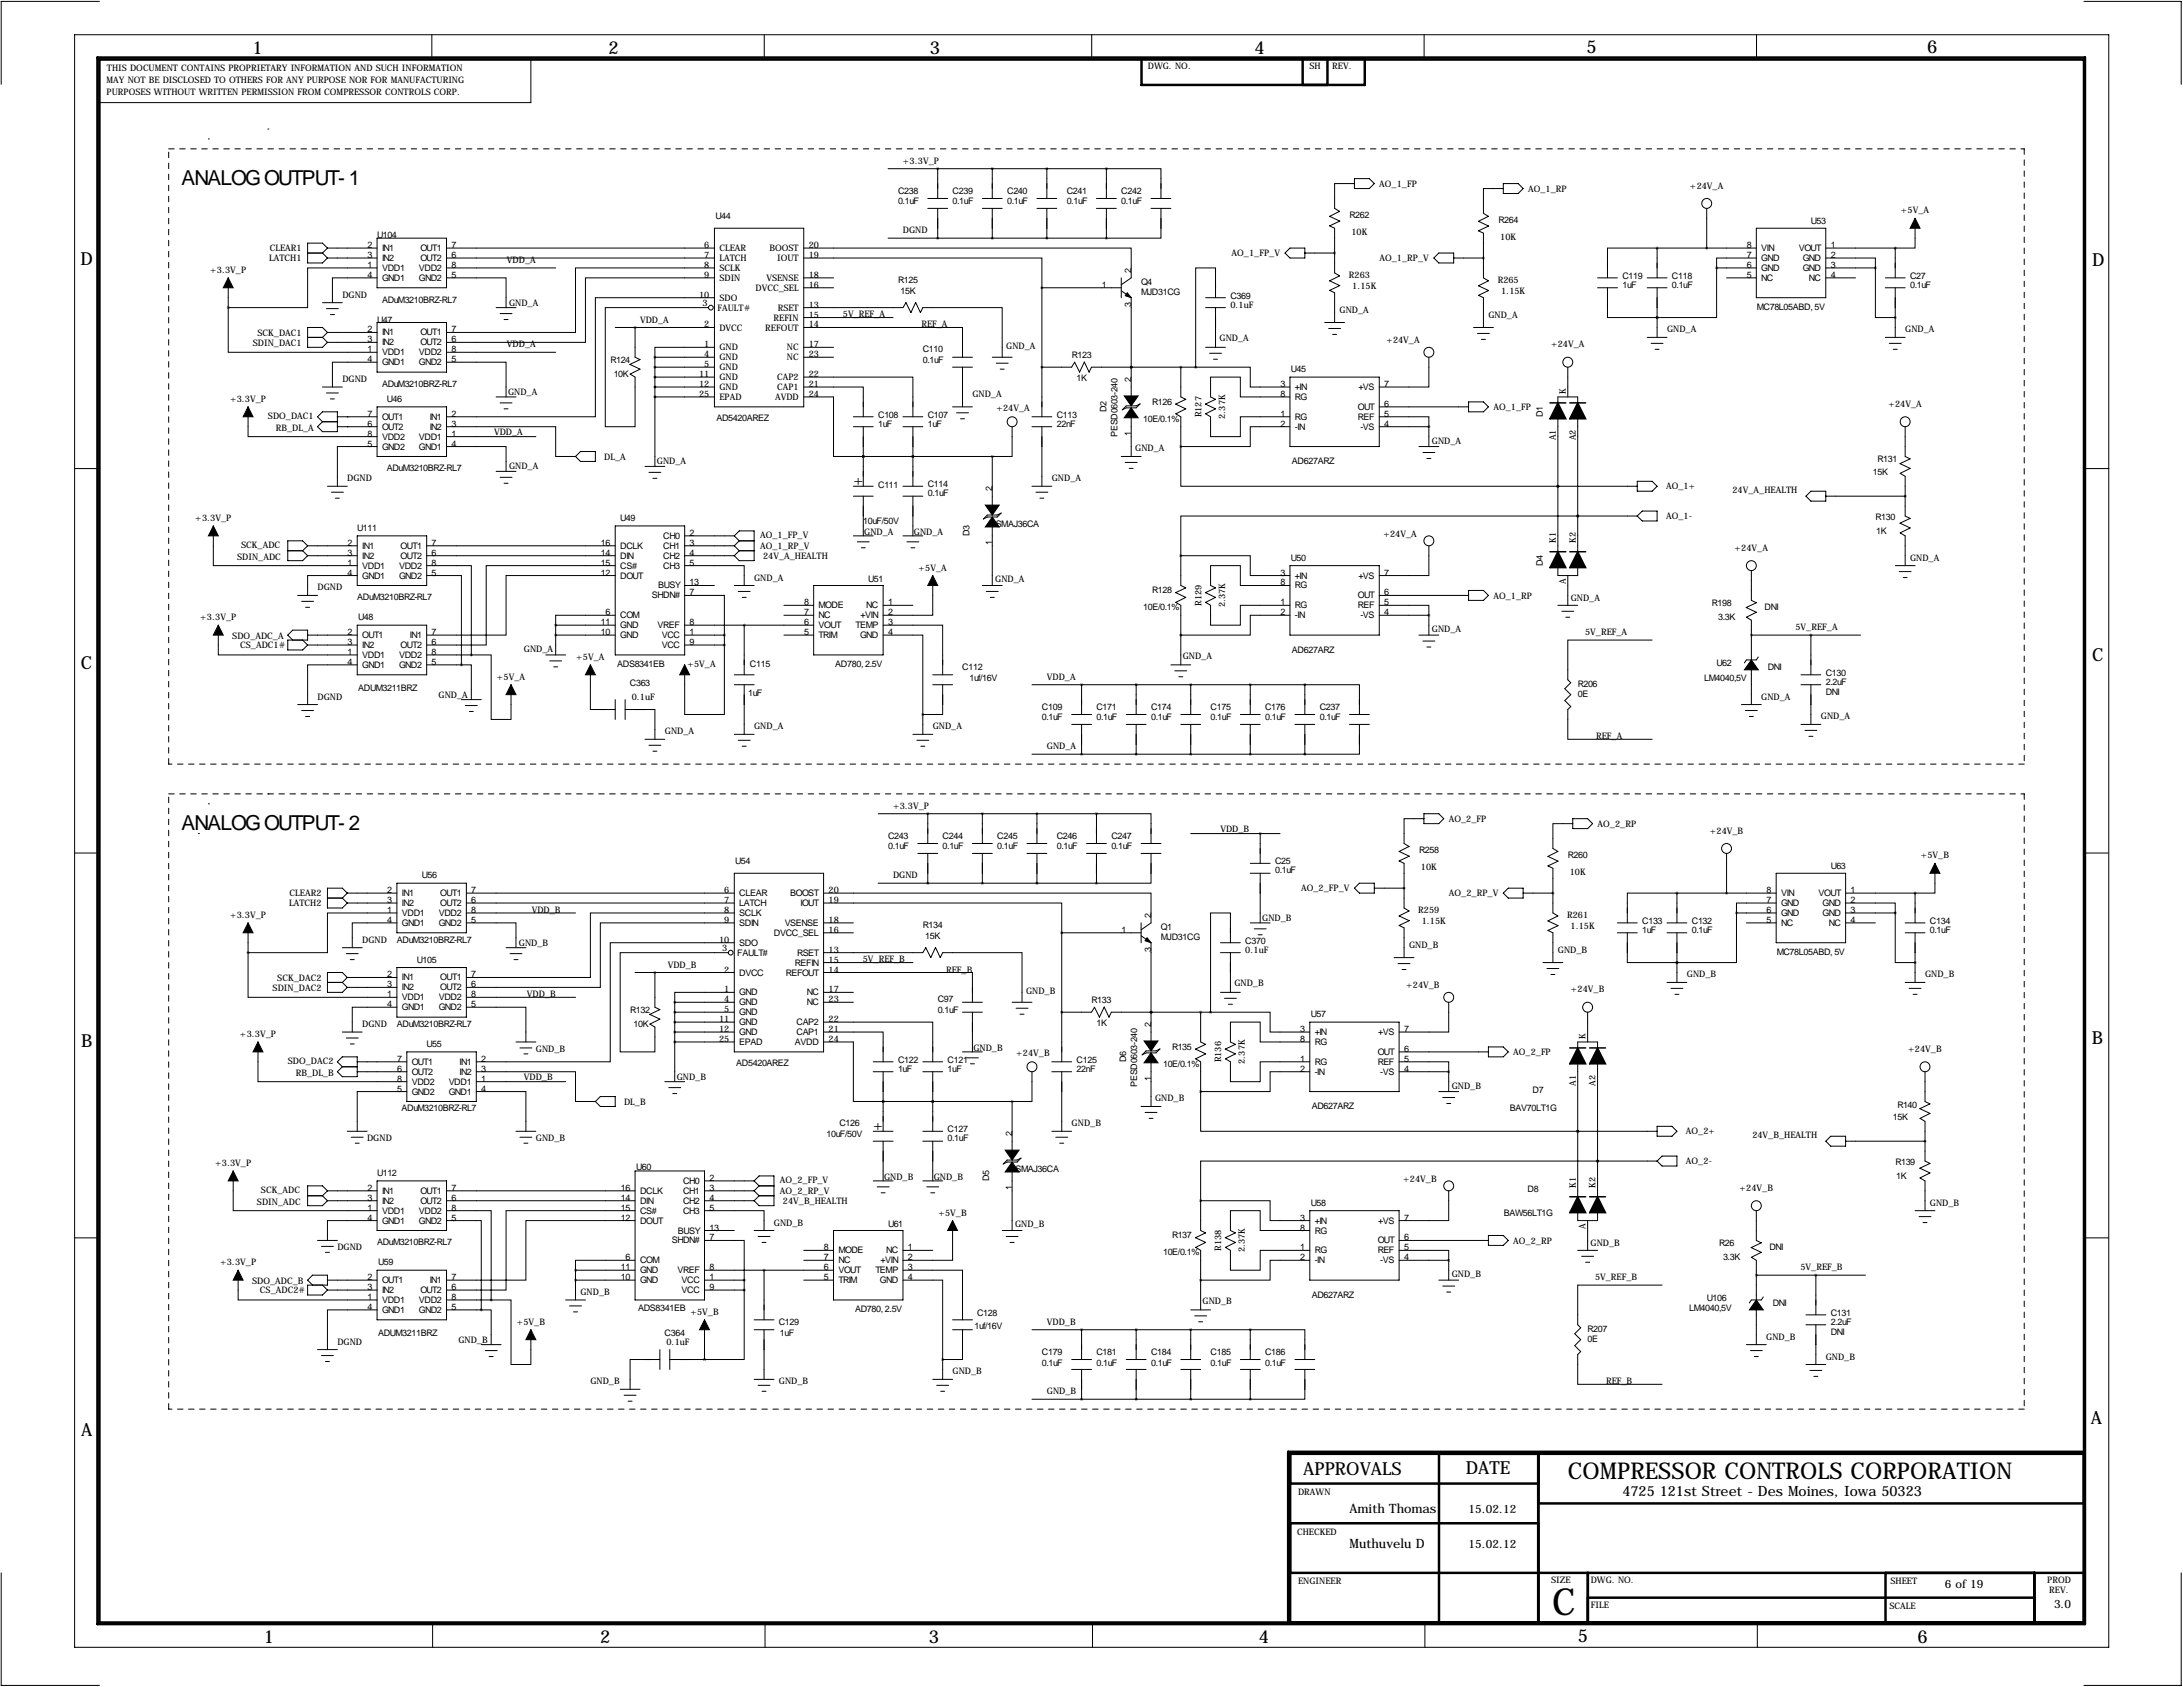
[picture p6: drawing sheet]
<svg xmlns="http://www.w3.org/2000/svg" width="559mm" height="432mm" viewBox="0 0 559 432" stroke-linecap="round" stroke-linejoin="round" font-family="sans-serif">
<defs><g id="words">
<text font-size="9.6" x="397.3" y="413.5">C</text>
<text font-size="5.9" x="401.4" y="378.6">COMPRESSOR CONTROLS CORPORATION</text>
<g font-size="5.3">
<text x="46.5" y="47.2">ANALOG OUTPUT- 1</text>
<text x="46.5" y="212.3">ANALOG OUTPUT- 2</text>
</g>
<g font-size="4.6">
<text x="64.6" y="13.7">1</text>
<text x="155.8" y="13.7">2</text>
<text x="238" y="13.7">3</text>
<text x="321.1" y="13.7">4</text>
<text x="406.1" y="13.5">5</text>
<text x="493.3" y="13.5">6</text>
<text x="20.6" y="67.9">D</text>
<text x="535.6" y="68.1">D</text>
<text x="20.7" y="171.1">C</text>
<text x="535.5" y="169.2">C</text>
<text x="20.8" y="268.1">B</text>
<text x="535.4" y="267.2">B</text>
<text x="535.2" y="364.5">A</text>
<text x="20.8" y="367.5">A</text>
<text x="333.6" y="377.4">APPROVALS</text>
<text x="375.2" y="377.2">DATE</text>
<text x="67.5" y="420.6">1</text>
<text x="153.6" y="420.6">2</text>
<text x="237.8" y="420.6">3</text>
<text x="322.2" y="420.5">4</text>
<text x="403.9" y="420.4">5</text>
<text x="490.9" y="420.6">6</text>
</g>
<g font-size="3.6">
<text x="218.4" y="124.2">+</text>
<text x="223.5" y="289.3">+</text>
<text x="415.3" y="383">4725 121st Street - Des Moines, Iowa 50323</text>
</g>
<g font-size="3.3">
<text x="345.4" y="387.3">Amith Thomas</text>
<text x="345.4" y="396.2">Muthuvelu D</text>
</g>
<g font-size="3">
<text x="375.9" y="387.3">15.02.12</text>
<text x="375.9" y="396.2">15.02.12</text>
<text x="497.8" y="406.4">6 of 19</text>
<text x="525.8" y="411.5">3.0</text>
</g>
<g font-size="2.3">
<text x="293.8" y="17.6">DWG. NO.</text>
<text x="335.2" y="17.7">SH</text>
<text x="341" y="17.7">REV.</text>
<text x="27.3" y="21.1">MAY NOT BE DISCLOSED TO OTHERS FOR ANY PURPOSE NOR FOR MANUFACTURING</text>
<text x="27.4" y="18.3">THIS DOCUMENT CONTAINS PROPRIETARY INFORMATION AND SUCH INFORMATION</text>
<text x="27.3" y="24.2">PURPOSES WITHOUT WRITTEN PERMISSION FROM COMPRESSOR CONTROLS CORP.</text>
<text x="231.1" y="41.9">+3.3V_P</text>
<text x="353.1" y="47.8">AO_1_FP</text>
<text x="229.9" y="49.5">C238</text>
<text x="229.9" y="52.3">0.1uF</text>
<text x="243.8" y="49.5">C239</text>
<text x="243.8" y="52.3">0.1uF</text>
<text x="257.8" y="49.5">C240</text>
<text x="257.8" y="52.3">0.1uF</text>
<text x="273" y="49.5">C241</text>
<text x="273" y="52.3">0.1uF</text>
<text x="287" y="49.5">C242</text>
<text x="287" y="52.3">0.1uF</text>
<text x="391.2" y="49.1">AO_1_RP</text>
<text x="432.6" y="48.3">+24V_A</text>
<text x="183.1" y="56.1">U44</text>
<text x="231.1" y="59.7">DGND</text>
<text x="345.5" y="55.9">R262</text>
<text x="383.6" y="57.1">R264</text>
<text x="463.5" y="57.4">U53</text>
<text x="486.6" y="54.6">+5V_A</text>
<text x="69" y="64.3">CLEAR1</text>
<text x="94.1" y="63.5">2</text>
<text x="96.5" y="61">U104</text>
<text x="97.8" y="64.3">IN1</text>
<text x="107.6" y="64.3">OUT1</text>
<text x="115.6" y="63.5">7</text>
<text x="180.3" y="63.5">6</text>
<text x="184.1" y="64.3">CLEAR</text>
<text x="197" y="64.3">BOOST</text>
<text x="207" y="63.5">20</text>
<text x="315.3" y="65.6">AO_1_FP_V</text>
<text x="345.9" y="60">10K</text>
<text x="384" y="61.3">10K</text>
<text x="447.1" y="63.5">8</text>
<text x="450.8" y="64.3">VIN</text>
<text x="460.4" y="64.3">VOUT</text>
<text x="468.6" y="63.5">1</text>
<text x="53.8" y="69.8">+3.3V_P</text>
<text x="68.9" y="66.8">LATCH1</text>
<text x="94.1" y="68.6">1</text>
<text x="94.1" y="66">3</text>
<text x="94.1" y="71.1">4</text>
<text x="97.8" y="69.3">VDD1</text>
<text x="97.8" y="66.8">IN2</text>
<text x="97.8" y="71.9">GND1</text>
<text x="107.2" y="71.9">GND2</text>
<text x="107.2" y="69.3">VDD2</text>
<text x="107.6" y="66.8">OUT2</text>
<text x="115.6" y="71.1">5</text>
<text x="115.6" y="66">6</text>
<text x="115.6" y="68.6">8</text>
<text x="129.8" y="67.3">VDD_A</text>
<text x="180.3" y="66">7</text>
<text x="180.3" y="68.6">8</text>
<text x="180.3" y="71.1">9</text>
<text x="184.1" y="66.8">LATCH</text>
<text x="184.1" y="69.4">SCLK</text>
<text x="184.1" y="71.9">SDIN</text>
<text x="196.2" y="71.9">VSENSE</text>
<text x="198.9" y="66.8">IOUT</text>
<text x="207" y="71.1">18</text>
<text x="207" y="66">19</text>
<text x="289.6" y="69.8" transform="rotate(-90 289.6 69.8)">2</text>
<text x="345.3" y="71.1">R263</text>
<text x="353.1" y="66.8">AO_1_RP_V</text>
<text x="415.3" y="71.4">C119</text>
<text x="428" y="71.4">C118</text>
<text x="447.1" y="71.1">5</text>
<text x="447.1" y="68.6">6</text>
<text x="447.1" y="66">7</text>
<text x="450.8" y="71.9">NC</text>
<text x="450.8" y="69.3">GND</text>
<text x="450.8" y="66.8">GND</text>
<text x="461.5" y="66.8">GND</text>
<text x="461.5" y="69.3">GND</text>
<text x="463.1" y="71.9">NC</text>
<text x="468.6" y="66">2</text>
<text x="468.6" y="68.6">3</text>
<text x="468.6" y="71.1">4</text>
<text x="488.9" y="71.4">C27</text>
<text x="87.6" y="76.2">DGND</text>
<text x="97.8" y="77.5">ADuM3210BRZ-RL7</text>
<text x="179" y="76.2">10</text>
<text x="184.1" y="77">SDO</text>
<text x="193.4" y="74.5">DVCC_SEL</text>
<text x="207" y="73.7">16</text>
<text x="229.9" y="72.4">R125</text>
<text x="230.5" y="75.2">15K</text>
<text x="282" y="73.7">1</text>
<text x="292.1" y="72.9">Q4</text>
<text x="292.1" y="75.4">MJD31CG</text>
<text x="315" y="76.5">C369</text>
<text x="346.2" y="74">1.15K</text>
<text x="383.4" y="72.4">R265</text>
<text x="384.3" y="75.3">1.15K</text>
<text x="415.3" y="73.7">1uF</text>
<text x="428" y="73.7">0.1uF</text>
<text x="488.9" y="73.7">0.1uF</text>
<text x="96.5" y="82.6">U47</text>
<text x="130.3" y="78.2">GND_A</text>
<text x="163.8" y="82.6">VDD_A</text>
<text x="179.8" y="78.4">3</text>
<text x="180.3" y="83.8">2</text>
<text x="183.6" y="79.5">FAULT#</text>
<text x="198" y="82.1">REFIN</text>
<text x="199.1" y="79.5">RSET</text>
<text x="207" y="78.7">13</text>
<text x="207" y="83.8">14</text>
<text x="207" y="81.3">15</text>
<text x="215.8" y="81">5V_REF_A</text>
<text x="235.9" y="83.8">REF_A</text>
<text x="289.6" y="78.7" transform="rotate(-90 289.6 78.7)">3</text>
<text x="315" y="78.8">0.1uF</text>
<text x="342.9" y="80">GND_A</text>
<text x="381" y="81.3">GND_A</text>
<text x="449.7" y="79.2">MC78L05ABD, 5V</text>
<text x="64.7" y="88.4">SDIN_DAC1</text>
<text x="65.9" y="85.9">SCK_DAC1</text>
<text x="94.1" y="85.1">2</text>
<text x="94.1" y="87.6">3</text>
<text x="97.8" y="85.9">IN1</text>
<text x="97.8" y="88.4">IN2</text>
<text x="107.6" y="88.4">OUT2</text>
<text x="107.6" y="85.9">OUT1</text>
<text x="115.6" y="87.6">6</text>
<text x="115.6" y="85.1">7</text>
<text x="129.8" y="88.9">VDD_A</text>
<text x="180.3" y="88.9">1</text>
<text x="184.1" y="89.7">GND</text>
<text x="184.1" y="84.6">DVCC</text>
<text x="195.9" y="84.6">REFOUT</text>
<text x="201.4" y="89.7">NC</text>
<text x="207" y="88.9">17</text>
<text x="257.6" y="89.4">GND_A</text>
<text x="312.2" y="87.4">GND_A</text>
<text x="354.9" y="87.9">+24V_A</text>
<text x="397" y="88.9">+24V_A</text>
<text x="426.7" y="85.1">GND_A</text>
<text x="487.7" y="85.1">GND_A</text>
<text x="94.1" y="90.2">1</text>
<text x="94.1" y="92.7">4</text>
<text x="97.8" y="90.9">VDD1</text>
<text x="97.8" y="93.5">GND1</text>
<text x="107.2" y="93.5">GND2</text>
<text x="107.2" y="90.9">VDD2</text>
<text x="115.6" y="92.7">5</text>
<text x="115.6" y="90.2">8</text>
<text x="156.2" y="93">R124</text>
<text x="180.3" y="91.4">4</text>
<text x="180.3" y="94">5</text>
<text x="184.1" y="92.2">GND</text>
<text x="184.1" y="94.8">GND</text>
<text x="201.4" y="92.2">NC</text>
<text x="207" y="91.4">23</text>
<text x="236.2" y="90.2">C110</text>
<text x="236.2" y="93">0.1uF</text>
<text x="274.4" y="91.6">R123</text>
<text x="330.5" y="95.3">U45</text>
<text x="87.6" y="97.8">DGND</text>
<text x="97.8" y="99.1">ADuM3210BRZ-RL7</text>
<text x="130" y="101.1">GND_A</text>
<text x="157.1" y="96.5">10K</text>
<text x="179" y="96.5">11</text>
<text x="179" y="99.1">12</text>
<text x="179" y="101.6">25</text>
<text x="184.1" y="97.3">GND</text>
<text x="184.1" y="99.9">GND</text>
<text x="198.9" y="99.9">CAP1</text>
<text x="198.9" y="97.3">CAP2</text>
<text x="207" y="99.1">21</text>
<text x="207" y="96.5">22</text>
<text x="207" y="101.6">24</text>
<text x="248.9" y="101.6">GND_A</text>
<text x="275.6" y="97.6">1K</text>
<text x="289.6" y="97.8" transform="rotate(-90 289.6 97.8)">2</text>
<text x="327.7" y="99.1">3</text>
<text x="327.7" y="101.6">8</text>
<text x="331.5" y="99.8">+IN</text>
<text x="347.7" y="99.8">+VS</text>
<text x="354.3" y="99.1">7</text>
<text x="400.8" y="100.8" transform="rotate(-90 400.8 100.8)">K</text>
<text x="58.9" y="102.9">+3.3V_P</text>
<text x="68.6" y="107.2">SDO_DAC1</text>
<text x="94.1" y="106.7">7</text>
<text x="97.8" y="107.4">OUT1</text>
<text x="99" y="102.9">U46</text>
<text x="110" y="107.4">IN1</text>
<text x="115.6" y="106.7">2</text>
<text x="183.4" y="107.7">AD5420AREZ</text>
<text x="184.1" y="102.4">EPAD</text>
<text x="198.4" y="102.4">AVDD</text>
<text x="224.8" y="106.9">C108</text>
<text x="237.5" y="106.9">C107</text>
<text x="255.1" y="105.2">+24V_A</text>
<text x="270.5" y="106.9">C113</text>
<text x="283.2" y="105.4" transform="rotate(-90 283.2 105.4)">D2</text>
<text x="292.6" y="108">10E/0.1%</text>
<text x="294.9" y="103.6">R126</text>
<text x="307.5" y="106.8" transform="rotate(-90 307.5 106.8)">R127</text>
<text x="313.6" y="107.2" transform="rotate(-90 313.6 107.2)">2.37K</text>
<text x="327.7" y="106.7">1</text>
<text x="331.5" y="107.4">RG</text>
<text x="331.5" y="102.4">RG</text>
<text x="347.6" y="104.9">OUT</text>
<text x="347.6" y="107.4">REF</text>
<text x="354.3" y="106.7">5</text>
<text x="354.3" y="104.1">6</text>
<text x="382.3" y="104.9">AO_1_FP</text>
<text x="395" y="106.8" transform="rotate(-90 395 106.8)">D1</text>
<text x="483.4" y="104.1">+24V_A</text>
<text x="70.6" y="110.3">RB_DL_A</text>
<text x="94.1" y="109.2">6</text>
<text x="94.1" y="111.8">8</text>
<text x="97.8" y="110">OUT2</text>
<text x="97.8" y="112.5">VDD2</text>
<text x="107.2" y="112.5">VDD1</text>
<text x="110" y="110">IN2</text>
<text x="115.6" y="111.8">1</text>
<text x="115.6" y="109.2">3</text>
<text x="126.5" y="111.3">VDD_A</text>
<text x="224.8" y="109.2">1uF</text>
<text x="237.5" y="109.2">1uF</text>
<text x="270.5" y="109.2">22nF</text>
<text x="286" y="111.8" transform="rotate(-90 286 111.8)">PESD0603-240</text>
<text x="289.6" y="111.7" transform="rotate(-90 289.6 111.7)">1</text>
<text x="327.7" y="109.2">2</text>
<text x="331.5" y="110">-IN</text>
<text x="348.2" y="110">-VS</text>
<text x="354.3" y="109.2">4</text>
<text x="366.5" y="113.5">GND_A</text>
<text x="398.3" y="112.7" transform="rotate(-90 398.3 112.7)">A1</text>
<text x="403.4" y="112.7" transform="rotate(-90 403.4 112.7)">A2</text>
<text x="94.1" y="114.3">5</text>
<text x="97.8" y="115.1">GND2</text>
<text x="107.2" y="115.1">GND1</text>
<text x="115.6" y="114.3">4</text>
<text x="154.7" y="117.6">DL_A</text>
<text x="168.1" y="118.9">GND_A</text>
<text x="290.6" y="115.3">GND_A</text>
<text x="330.7" y="118.9">AD627ARZ</text>
<text x="480.6" y="118.4">R131</text>
<text x="88.9" y="123.2">DGND</text>
<text x="99" y="120.7">ADuM3210BRZ-RL7</text>
<text x="130.3" y="120.1">GND_A</text>
<text x="224.8" y="125">C111</text>
<text x="237.5" y="124.7">C114</text>
<text x="254" y="125.7" transform="rotate(-90 254 125.7)">2</text>
<text x="269.2" y="123.2">GND_A</text>
<text x="426.5" y="125.3">AO_1+</text>
<text x="479.4" y="121.7">15K</text>
<text x="237.5" y="127">0.1uF</text>
<text x="443.5" y="126.3">24V_A_HEALTH</text>
<text x="50" y="133.4">+3.3V_P</text>
<text x="91.4" y="135.9">U111</text>
<text x="158.7" y="133.4">U49</text>
<text x="169.8" y="137.9">CH0</text>
<text x="176.5" y="137.2">2</text>
<text x="194.6" y="137.7">AO_1_FP_V</text>
<text x="221" y="134.1">10uF/50V</text>
<text x="221.2" y="136.9">GND_A</text>
<text x="233.9" y="136.9">GND_A</text>
<text x="248.2" y="137.2" transform="rotate(-90 248.2 137.2)">D3</text>
<text x="254.9" y="134.9">SMAJ36CA</text>
<text x="354.1" y="137.4">+24V_A</text>
<text x="426.5" y="132.9">AO_1-</text>
<text x="480.1" y="133.1">R130</text>
<text x="480.3" y="136.7">1K</text>
<text x="60.7" y="143.3">SDIN_ADC</text>
<text x="61.7" y="140.3">SCK_ADC</text>
<text x="89" y="139.7">2</text>
<text x="89" y="142.2">3</text>
<text x="92.7" y="140.5">IN1</text>
<text x="92.7" y="143">IN2</text>
<text x="102.5" y="143">OUT2</text>
<text x="102.5" y="140.5">OUT1</text>
<text x="110.5" y="142.2">6</text>
<text x="110.5" y="139.7">7</text>
<text x="153.8" y="142.2">14</text>
<text x="153.8" y="139.7">16</text>
<text x="158.7" y="143">DIN</text>
<text x="158.7" y="140.5">DCLK</text>
<text x="169.8" y="140.5">CH1</text>
<text x="169.8" y="143">CH2</text>
<text x="176.5" y="139.7">3</text>
<text x="176.5" y="142.2">4</text>
<text x="194.6" y="140.5">AO_1_RP_V</text>
<text x="195.3" y="143">24V_A_HEALTH</text>
<text x="254" y="139.6" transform="rotate(-90 254 139.6)">1</text>
<text x="330.5" y="143.5">U50</text>
<text x="398.3" y="138.9" transform="rotate(-90 398.3 138.9)">K1</text>
<text x="403.4" y="138.9" transform="rotate(-90 403.4 138.9)">K2</text>
<text x="444" y="141">+24V_A</text>
<text x="488.9" y="143.5">GND_A</text>
<text x="89" y="144.8">1</text>
<text x="89" y="147.3">4</text>
<text x="92.7" y="145.5">VDD1</text>
<text x="92.7" y="148.1">GND1</text>
<text x="102.2" y="148.1">GND2</text>
<text x="102.2" y="145.5">VDD2</text>
<text x="110.5" y="147.3">5</text>
<text x="110.5" y="144.8">8</text>
<text x="153.8" y="147.3">12</text>
<text x="153.8" y="144.8">15</text>
<text x="158.7" y="148.1">DOUT</text>
<text x="158.7" y="145.5">CS#</text>
<text x="169.8" y="145.5">CH3</text>
<text x="176.5" y="144.8">5</text>
<text x="176.5" y="149.9">13</text>
<text x="193" y="148.6">GND_A</text>
<text x="222.2" y="148.8">U51</text>
<text x="235.1" y="146.1">+5V_A</text>
<text x="254.8" y="148.8">GND_A</text>
<text x="327.7" y="147.3">3</text>
<text x="327.7" y="149.9">8</text>
<text x="331.5" y="148.1">+IN</text>
<text x="347.7" y="148.1">+VS</text>
<text x="354.3" y="147.3">7</text>
<text x="395" y="144.9" transform="rotate(-90 395 144.9)">D4</text>
<text x="400.8" y="149.5" transform="rotate(-90 400.8 149.5)">A</text>
<text x="81.3" y="151.1">DGND</text>
<text x="91.4" y="153.7">ADuM3210BRZ-RL7</text>
<text x="166.9" y="153.2">SHDN#</text>
<text x="168.5" y="150.6">BUSY</text>
<text x="176.5" y="152.4">7</text>
<text x="205.8" y="154.9">8</text>
<text x="209.5" y="155.7">MODE</text>
<text x="221.8" y="155.7">NC</text>
<text x="227.3" y="154.9">1</text>
<text x="294.9" y="151.9">R128</text>
<text x="307.5" y="155.1" transform="rotate(-90 307.5 155.1)">R129</text>
<text x="313.6" y="155.4" transform="rotate(-90 313.6 155.4)">2.37K</text>
<text x="327.7" y="154.9">1</text>
<text x="331.5" y="155.7">RG</text>
<text x="331.5" y="150.6">RG</text>
<text x="347.6" y="153.2">OUT</text>
<text x="347.6" y="155.7">REF</text>
<text x="354.3" y="154.9">5</text>
<text x="354.3" y="152.4">6</text>
<text x="382.3" y="153.2">AO_1_RP</text>
<text x="402.1" y="153.9">GND_A</text>
<text x="438.2" y="155.2">R198</text>
<text x="51.3" y="158.8">+3.3V_P</text>
<text x="91.7" y="158.8">U48</text>
<text x="153.8" y="160">11</text>
<text x="155" y="157.5">6</text>
<text x="158.7" y="158.2">COM</text>
<text x="158.7" y="160.8">GND</text>
<text x="168.3" y="160.8">VREF</text>
<text x="176.5" y="160">8</text>
<text x="205.8" y="160">6</text>
<text x="205.8" y="157.5">7</text>
<text x="209.5" y="160.8">VOUT</text>
<text x="209.5" y="158.2">NC</text>
<text x="219" y="160.8">TEMP</text>
<text x="220.3" y="158.2">+VIN</text>
<text x="227.3" y="157.5">2</text>
<text x="227.3" y="160">3</text>
<text x="292.6" y="156.2">10E/0.1%</text>
<text x="327.7" y="157.5">2</text>
<text x="331.5" y="158.2">-IN</text>
<text x="348.2" y="158.2">-VS</text>
<text x="354.3" y="157.5">4</text>
<text x="366.5" y="161.8">GND_A</text>
<text x="439.8" y="158.8">3.3K</text>
<text x="451.7" y="156.2">DNI</text>
<text x="459.6" y="161.3">5V_REF_A</text>
<text x="59.5" y="163.6">SDO_ADC_A</text>
<text x="61.5" y="165.9">CS_ADC1#</text>
<text x="89" y="167.6">1</text>
<text x="89" y="162.6">2</text>
<text x="89" y="165.1">3</text>
<text x="92.7" y="163.3">OUT1</text>
<text x="92.7" y="165.9">IN2</text>
<text x="102.5" y="165.9">OUT2</text>
<text x="104.9" y="163.3">IN1</text>
<text x="110.5" y="165.1">6</text>
<text x="110.5" y="162.6">7</text>
<text x="110.5" y="167.6">8</text>
<text x="134.1" y="166.9">GND_A</text>
<text x="153.8" y="162.6">10</text>
<text x="158.7" y="163.3">GND</text>
<text x="169.4" y="163.3">VCC</text>
<text x="169.4" y="165.9">VCC</text>
<text x="176.5" y="162.6">1</text>
<text x="176.5" y="165.1">9</text>
<text x="205.8" y="162.6">5</text>
<text x="209.5" y="163.3">TRIM</text>
<text x="220.2" y="163.3">GND</text>
<text x="227.3" y="162.6">4</text>
<text x="330.7" y="167.1">AD627ARZ</text>
<text x="405.8" y="162.6">5V_REF_A</text>
<text x="89" y="170.2">4</text>
<text x="92.7" y="168.4">VDD1</text>
<text x="92.7" y="170.9">GND1</text>
<text x="102.2" y="170.9">GND2</text>
<text x="102.2" y="168.4">VDD2</text>
<text x="110.5" y="170.2">5</text>
<text x="127.2" y="174">+5V_A</text>
<text x="147.5" y="168.9">+5V_A</text>
<text x="158" y="170.7">ADS8341EB</text>
<text x="176" y="170.7">+5V_A</text>
<text x="192" y="170.7">C115</text>
<text x="213.8" y="170.7">AD780, 2.5V</text>
<text x="246.3" y="171.5">C112</text>
<text x="268" y="174">VDD_A</text>
<text x="302.8" y="168.7">GND_A</text>
<text x="439.4" y="170.4">U62</text>
<text x="452.5" y="171.5">DNI</text>
<text x="467.4" y="173">C130</text>
<text x="81.3" y="179.1">DGND</text>
<text x="91.7" y="176.8">ADUM3211BRZ</text>
<text x="112.3" y="178.6">GND_A</text>
<text x="161.2" y="175.5">C363</text>
<text x="161.7" y="179.1">0.1uF</text>
<text x="191.5" y="178.1">1uF</text>
<text x="248.2" y="174.3">1uf/16V</text>
<text x="403.9" y="175.8">R206</text>
<text x="403.9" y="178.3">0E</text>
<text x="436.2" y="174.3">LM4040,5V</text>
<text x="450.8" y="179.1">GND_A</text>
<text x="467.4" y="175.3">2.2uF</text>
<text x="467.4" y="177.8">DNI</text>
<text x="266.7" y="181.6">C109</text>
<text x="266.7" y="184.4">0.1uF</text>
<text x="280.7" y="181.6">C171</text>
<text x="280.7" y="184.4">0.1uF</text>
<text x="294.6" y="181.6">C174</text>
<text x="294.6" y="184.4">0.1uF</text>
<text x="309.9" y="181.6">C175</text>
<text x="309.9" y="184.4">0.1uF</text>
<text x="323.8" y="181.6">C176</text>
<text x="323.8" y="184.4">0.1uF</text>
<text x="337.8" y="181.6">C237</text>
<text x="337.8" y="184.4">0.1uF</text>
<text x="466.1" y="184.1">GND_A</text>
<text x="170.2" y="188">GND_A</text>
<text x="193" y="186.7">GND_A</text>
<text x="238.8" y="186.7">GND_A</text>
<text x="268" y="191.8">GND_A</text>
<text x="408.6" y="189.2">REF_A</text>
<text x="228.6" y="207">+3.3V_P</text>
<text x="227.3" y="214.6">C243</text>
<text x="241.3" y="214.6">C244</text>
<text x="255.3" y="214.6">C245</text>
<text x="270.5" y="214.6">C246</text>
<text x="284.5" y="214.6">C247</text>
<text x="312.4" y="212.9">VDD_B</text>
<text x="370.8" y="210.4">AO_2_FP</text>
<text x="408.9" y="211.6">AO_2_RP</text>
<text x="437.7" y="213.4">+24V_B</text>
<text x="188.2" y="221.2">U54</text>
<text x="227.3" y="217.4">0.1uF</text>
<text x="241.3" y="217.4">0.1uF</text>
<text x="255.3" y="217.4">0.1uF</text>
<text x="270.5" y="217.4">0.1uF</text>
<text x="284.5" y="217.4">0.1uF</text>
<text x="326.4" y="221.2">C25</text>
<text x="363.3" y="218.4">R258</text>
<text x="401.4" y="219.7">R260</text>
<text x="491.7" y="219.7">+5V_B</text>
<text x="107.9" y="224.8">U56</text>
<text x="228.6" y="224.8">DGND</text>
<text x="326.4" y="223.5">0.1uF</text>
<text x="363.7" y="222.6">10K</text>
<text x="401.8" y="223.9">10K</text>
<text x="468.6" y="222.5">U63</text>
<text x="74" y="231.9">LATCH2</text>
<text x="74.1" y="229.4">CLEAR2</text>
<text x="99.1" y="233.7">1</text>
<text x="99.1" y="228.6">2</text>
<text x="99.1" y="231.1">3</text>
<text x="102.9" y="229.4">IN1</text>
<text x="102.9" y="231.9">IN2</text>
<text x="112.7" y="231.9">OUT2</text>
<text x="112.7" y="229.4">OUT1</text>
<text x="120.6" y="231.1">6</text>
<text x="120.6" y="228.6">7</text>
<text x="120.6" y="233.7">8</text>
<text x="136.1" y="233.7">VDD_B</text>
<text x="185.4" y="228.6">6</text>
<text x="185.4" y="231.1">7</text>
<text x="185.4" y="233.7">8</text>
<text x="189.2" y="229.4">CLEAR</text>
<text x="189.2" y="231.9">LATCH</text>
<text x="202.3" y="229.4">BOOST</text>
<text x="204.9" y="231.9">IOUT</text>
<text x="212.1" y="231.1">19</text>
<text x="212.1" y="228.6">20</text>
<text x="333.1" y="228.1">AO_2_FP_V</text>
<text x="363.1" y="233.7">R259</text>
<text x="370.9" y="229.4">AO_2_RP_V</text>
<text x="452.2" y="233.7">6</text>
<text x="452.2" y="231.1">7</text>
<text x="452.2" y="228.6">8</text>
<text x="455.9" y="231.9">GND</text>
<text x="455.9" y="229.4">VIN</text>
<text x="465.5" y="229.4">VOUT</text>
<text x="466.6" y="231.9">GND</text>
<text x="473.7" y="228.6">1</text>
<text x="473.7" y="231.1">2</text>
<text x="473.7" y="233.7">3</text>
<text x="58.9" y="234.9">+3.3V_P</text>
<text x="99.1" y="236.2">4</text>
<text x="102.9" y="234.4">VDD1</text>
<text x="102.9" y="237">GND1</text>
<text x="112.3" y="237">GND2</text>
<text x="112.3" y="234.4">VDD2</text>
<text x="120.6" y="236.2">5</text>
<text x="185.4" y="236.2">9</text>
<text x="189.2" y="234.4">SCLK</text>
<text x="189.2" y="237">SDIN</text>
<text x="198.1" y="239.5">DVCC_SEL</text>
<text x="200.9" y="237">VSENSE</text>
<text x="212.1" y="238.8">16</text>
<text x="212.1" y="236.2">18</text>
<text x="236.3" y="237.5">R134</text>
<text x="287.1" y="238.8">1</text>
<text x="294.6" y="234.9" transform="rotate(-90 294.6 234.9)">2</text>
<text x="297.2" y="238">Q1</text>
<text x="323.1" y="235.7">GND_B</text>
<text x="363.9" y="236.6">1.15K</text>
<text x="401.2" y="234.9">R261</text>
<text x="402" y="237.8">1.15K</text>
<text x="420.4" y="236.5">C133</text>
<text x="420.4" y="238.8">1uF</text>
<text x="433.1" y="236.5">C132</text>
<text x="433.1" y="238.8">0.1uF</text>
<text x="452.2" y="236.2">5</text>
<text x="455.9" y="237">NC</text>
<text x="455.9" y="234.4">GND</text>
<text x="466.6" y="234.4">GND</text>
<text x="468.1" y="237">NC</text>
<text x="473.7" y="236.2">4</text>
<text x="494" y="236.5">C134</text>
<text x="494" y="238.8">0.1uF</text>
<text x="92.7" y="241.3">DGND</text>
<text x="101.6" y="241.3">ADuM3210BRZ-RL7</text>
<text x="132.8" y="242.1">GND_B</text>
<text x="184.1" y="241.3">10</text>
<text x="184.9" y="243.5">3</text>
<text x="188.7" y="244.6">FAULT#</text>
<text x="189.2" y="242.1">SDO</text>
<text x="204" y="244.6">RSET</text>
<text x="212.1" y="243.8">13</text>
<text x="236.8" y="240.3">15K</text>
<text x="294.6" y="243.8" transform="rotate(-90 294.6 243.8)">3</text>
<text x="297.2" y="240.5">MJD31CG</text>
<text x="318.8" y="241.6">C370</text>
<text x="318.8" y="243.9">0.1uF</text>
<text x="360.7" y="242.6">GND_B</text>
<text x="398.8" y="243.8">GND_B</text>
<text x="454.8" y="244.3">MC78L05ABD, 5V</text>
<text x="71" y="251">SCK_DAC2</text>
<text x="99.1" y="250.2">2</text>
<text x="102.9" y="251">IN1</text>
<text x="106.7" y="246.4">U105</text>
<text x="112.7" y="251">OUT1</text>
<text x="120.6" y="250.2">7</text>
<text x="170.9" y="247.6">VDD_B</text>
<text x="185.4" y="248.9">2</text>
<text x="189.2" y="249.7">DVCC</text>
<text x="201.1" y="249.7">REFOUT</text>
<text x="203.5" y="247.1">REFIN</text>
<text x="212.1" y="248.9">14</text>
<text x="212.1" y="246.4">15</text>
<text x="220.8" y="246.1">5V_REF_B</text>
<text x="242.2" y="248.9">REF_B</text>
<text x="431.8" y="250.2">GND_B</text>
<text x="492.8" y="250.2">GND_B</text>
<text x="69.8" y="253.5">SDIN_DAC2</text>
<text x="99.1" y="255.3">1</text>
<text x="99.1" y="252.7">3</text>
<text x="99.1" y="257.8">4</text>
<text x="102.9" y="256">VDD1</text>
<text x="102.9" y="253.5">IN2</text>
<text x="112.3" y="256">VDD2</text>
<text x="112.7" y="253.5">OUT2</text>
<text x="120.6" y="257.8">5</text>
<text x="120.6" y="252.7">6</text>
<text x="120.6" y="255.3">8</text>
<text x="134.9" y="255.3">VDD_B</text>
<text x="185.4" y="254">1</text>
<text x="185.4" y="256.5">4</text>
<text x="189.2" y="254.8">GND</text>
<text x="189.2" y="257.3">GND</text>
<text x="206.5" y="254.8">NC</text>
<text x="206.5" y="257.3">NC</text>
<text x="212.1" y="254">17</text>
<text x="212.1" y="256.5">23</text>
<text x="240" y="256.5">C97</text>
<text x="262.6" y="254.5">GND_B</text>
<text x="279.4" y="256.7">R133</text>
<text x="316" y="252.5">GND_B</text>
<text x="360" y="253">+24V_B</text>
<text x="402.1" y="254">+24V_B</text>
<text x="92.7" y="262.9">DGND</text>
<text x="101.6" y="262.9">ADuM3210BRZ-RL7</text>
<text x="102.9" y="258.6">GND1</text>
<text x="112.3" y="258.6">GND2</text>
<text x="161.3" y="259.3">R132</text>
<text x="162.2" y="262.9">10K</text>
<text x="184.1" y="261.6">11</text>
<text x="185.4" y="259.1">5</text>
<text x="189.2" y="259.8">GND</text>
<text x="189.2" y="262.4">GND</text>
<text x="203.9" y="262.4">CAP2</text>
<text x="212.1" y="261.6">22</text>
<text x="240" y="259.3">0.1uF</text>
<text x="280.7" y="262.7">1K</text>
<text x="294.6" y="262.9" transform="rotate(-90 294.6 262.9)">2</text>
<text x="335.5" y="260.3">U57</text>
<text x="61.4" y="265.4">+3.3V_P</text>
<text x="109.2" y="268">U55</text>
<text x="137.2" y="269.2">GND_B</text>
<text x="184.1" y="264.2">12</text>
<text x="184.1" y="266.7">25</text>
<text x="189.2" y="264.9">GND</text>
<text x="189.2" y="267.5">EPAD</text>
<text x="203.5" y="267.5">AVDD</text>
<text x="203.9" y="264.9">CAP1</text>
<text x="212.1" y="264.2">21</text>
<text x="212.1" y="266.7">24</text>
<text x="249.2" y="269">GND_B</text>
<text x="300" y="268.7">R135</text>
<text x="332.8" y="264.2">3</text>
<text x="332.8" y="266.7">8</text>
<text x="336.5" y="264.9">+IN</text>
<text x="336.5" y="267.5">RG</text>
<text x="352.8" y="264.9">+VS</text>
<text x="359.4" y="269.2">6</text>
<text x="359.4" y="264.2">7</text>
<text x="405.9" y="265.9" transform="rotate(-90 405.9 265.9)">K</text>
<text x="488.5" y="269.2">+24V_B</text>
<text x="73.7" y="272.3">SDO_DAC2</text>
<text x="75.7" y="275.4">RB_DL_B</text>
<text x="101.7" y="274.3">6</text>
<text x="101.7" y="271.8">7</text>
<text x="105.4" y="275.1">OUT2</text>
<text x="105.4" y="272.5">OUT1</text>
<text x="117.6" y="272.5">IN1</text>
<text x="117.6" y="275.1">IN2</text>
<text x="123.2" y="271.8">2</text>
<text x="123.2" y="274.3">3</text>
<text x="188.5" y="272.8">AD5420AREZ</text>
<text x="229.9" y="272">C122</text>
<text x="229.9" y="274.3">1uF</text>
<text x="242.6" y="272">C121</text>
<text x="242.6" y="274.3">1uF</text>
<text x="260.1" y="270.3">+24V_B</text>
<text x="275.6" y="272">C125</text>
<text x="275.6" y="274.3">22nF</text>
<text x="288.3" y="271.8" transform="rotate(-90 288.3 271.8)">D6</text>
<text x="297.7" y="273">10E/0.1%</text>
<text x="312.6" y="271.9" transform="rotate(-90 312.6 271.9)">R136</text>
<text x="318.7" y="272.3" transform="rotate(-90 318.7 272.3)">2.37K</text>
<text x="332.8" y="271.8">1</text>
<text x="332.8" y="274.3">2</text>
<text x="336.5" y="272.5">RG</text>
<text x="336.5" y="275.1">-IN</text>
<text x="352.7" y="270">OUT</text>
<text x="352.7" y="272.5">REF</text>
<text x="353.3" y="275.1">-VS</text>
<text x="359.4" y="274.3">4</text>
<text x="359.4" y="271.8">5</text>
<text x="387.3" y="270">AO_2_FP</text>
<text x="101.7" y="279.4">5</text>
<text x="101.7" y="276.9">8</text>
<text x="105.4" y="280.2">GND2</text>
<text x="105.4" y="277.6">VDD2</text>
<text x="114.9" y="277.6">VDD1</text>
<text x="114.9" y="280.2">GND1</text>
<text x="123.2" y="276.9">1</text>
<text x="123.2" y="279.4">4</text>
<text x="134.1" y="276.4">VDD_B</text>
<text x="173.2" y="276.4">GND_B</text>
<text x="291.1" y="278.1" transform="rotate(-90 291.1 278.1)">PESD0603-240</text>
<text x="294.6" y="276.8" transform="rotate(-90 294.6 276.8)">1</text>
<text x="295.7" y="281.7">GND_B</text>
<text x="371.6" y="278.6">GND_B</text>
<text x="392.3" y="279.7">D7</text>
<text x="403.4" y="277.8" transform="rotate(-90 403.4 277.8)">A1</text>
<text x="408.4" y="277.8" transform="rotate(-90 408.4 277.8)">A2</text>
<text x="102.8" y="284.5">ADuM3210BRZ-RL7</text>
<text x="159.8" y="282.7">DL_B</text>
<text x="335.8" y="284">AD627ARZ</text>
<text x="386.5" y="284.5">BAV70LT1G</text>
<text x="484.5" y="286.8">15K</text>
<text x="485.7" y="283.5">R140</text>
<text x="94" y="292.1">DGND</text>
<text x="137.2" y="292.1">GND_B</text>
<text x="211.6" y="291.1">10uF/50V</text>
<text x="214.9" y="288.3">C126</text>
<text x="242.6" y="289.8">C127</text>
<text x="242.6" y="292.1">0.1uF</text>
<text x="259.1" y="290.8" transform="rotate(-90 259.1 290.8)">2</text>
<text x="274.3" y="288.3">GND_B</text>
<text x="431.5" y="290.4">AO_2+</text>
<text x="448.6" y="291.4">24V_B_HEALTH</text>
<text x="55.1" y="298.4">+3.3V_P</text>
<text x="162.8" y="299.5">U60</text>
<text x="260" y="300">SMAJ36CA</text>
<text x="431.5" y="298">AO_2-</text>
<text x="485.2" y="298.2">R139</text>
<text x="66.8" y="305.4">SCK_ADC</text>
<text x="94.1" y="304.8">2</text>
<text x="96.5" y="301">U112</text>
<text x="97.8" y="305.6">IN1</text>
<text x="107.6" y="305.6">OUT1</text>
<text x="115.6" y="304.8">7</text>
<text x="158.9" y="304.8">16</text>
<text x="163.8" y="305.6">DCLK</text>
<text x="174.9" y="303">CH0</text>
<text x="174.9" y="305.6">CH1</text>
<text x="181.6" y="302.3">2</text>
<text x="181.6" y="304.8">3</text>
<text x="199.6" y="302.8">AO_2_FP_V</text>
<text x="199.6" y="305.6">AO_2_RP_V</text>
<text x="226.3" y="302">GND_B</text>
<text x="239" y="302">GND_B</text>
<text x="253.2" y="302.3" transform="rotate(-90 253.2 302.3)">D5</text>
<text x="259.1" y="304.7" transform="rotate(-90 259.1 304.7)">1</text>
<text x="359.2" y="302.5">+24V_B</text>
<text x="391" y="305.1">D8</text>
<text x="403.4" y="304" transform="rotate(-90 403.4 304)">K1</text>
<text x="408.4" y="304" transform="rotate(-90 408.4 304)">K2</text>
<text x="445.3" y="304.8">+24V_B</text>
<text x="485.3" y="301.8">1K</text>
<text x="65.8" y="308.4">SDIN_ADC</text>
<text x="94.1" y="309.9">1</text>
<text x="94.1" y="307.3">3</text>
<text x="97.8" y="310.6">VDD1</text>
<text x="97.8" y="308.1">IN2</text>
<text x="107.2" y="310.6">VDD2</text>
<text x="107.6" y="308.1">OUT2</text>
<text x="115.6" y="307.3">6</text>
<text x="115.6" y="309.9">8</text>
<text x="158.9" y="307.3">14</text>
<text x="158.9" y="309.9">15</text>
<text x="163.8" y="308.1">DIN</text>
<text x="163.8" y="310.6">CS#</text>
<text x="174.9" y="308.1">CH2</text>
<text x="174.9" y="310.6">CH3</text>
<text x="181.6" y="307.3">4</text>
<text x="181.6" y="309.9">5</text>
<text x="200.4" y="308.1">24V_B_HEALTH</text>
<text x="240.2" y="311.1">+5V_B</text>
<text x="335.5" y="308.6">U58</text>
<text x="385" y="311.1">BAW56LT1G</text>
<text x="494" y="308.6">GND_B</text>
<text x="94.1" y="312.4">4</text>
<text x="97.8" y="313.2">GND1</text>
<text x="107.2" y="313.2">GND2</text>
<text x="115.6" y="312.4">5</text>
<text x="158.9" y="312.4">12</text>
<text x="163.8" y="313.2">DOUT</text>
<text x="173.5" y="315.7">BUSY</text>
<text x="181.6" y="317.5">7</text>
<text x="181.6" y="315">13</text>
<text x="198.1" y="313.7">GND_B</text>
<text x="227.3" y="313.9">U61</text>
<text x="259.8" y="313.9">GND_B</text>
<text x="300" y="317">R137</text>
<text x="332.8" y="312.4">3</text>
<text x="332.8" y="315">8</text>
<text x="336.5" y="313.2">+IN</text>
<text x="336.5" y="315.7">RG</text>
<text x="352.8" y="313.2">+VS</text>
<text x="359.4" y="317.5">6</text>
<text x="359.4" y="312.4">7</text>
<text x="405.9" y="314.6" transform="rotate(-90 405.9 314.6)">A</text>
<text x="56.3" y="323.8">+3.3V_P</text>
<text x="86.4" y="320">DGND</text>
<text x="96.5" y="318.8">ADuM3210BRZ-RL7</text>
<text x="96.8" y="323.8">U59</text>
<text x="160.1" y="322.6">6</text>
<text x="163.8" y="323.3">COM</text>
<text x="172" y="318.3">SHDN#</text>
<text x="210.9" y="322.6">7</text>
<text x="210.9" y="320">8</text>
<text x="214.6" y="323.3">NC</text>
<text x="214.6" y="320.8">MODE</text>
<text x="225.4" y="323.3">+VIN</text>
<text x="226.8" y="320.8">NC</text>
<text x="232.4" y="320">1</text>
<text x="232.4" y="322.6">2</text>
<text x="297.7" y="321.3">10E/0.1%</text>
<text x="312.6" y="320.2" transform="rotate(-90 312.6 320.2)">R138</text>
<text x="318.7" y="320.5" transform="rotate(-90 318.7 320.5)">2.37K</text>
<text x="332.8" y="320">1</text>
<text x="332.8" y="322.6">2</text>
<text x="336.5" y="320.8">RG</text>
<text x="336.5" y="323.3">-IN</text>
<text x="352.7" y="318.3">OUT</text>
<text x="352.7" y="320.8">REF</text>
<text x="353.3" y="323.3">-VS</text>
<text x="359.4" y="322.6">4</text>
<text x="359.4" y="320">5</text>
<text x="387.3" y="318.3">AO_2_RP</text>
<text x="407.2" y="319">GND_B</text>
<text x="440" y="319">R26</text>
<text x="441.1" y="322.6">3.3K</text>
<text x="452.9" y="320">DNI</text>
<text x="64.5" y="328.7">SDO_ADC_B</text>
<text x="94.1" y="327.7">2</text>
<text x="97.8" y="328.4">OUT1</text>
<text x="110" y="328.4">IN1</text>
<text x="115.6" y="327.7">7</text>
<text x="158.9" y="327.7">10</text>
<text x="158.9" y="325.1">11</text>
<text x="163.8" y="328.4">GND</text>
<text x="163.8" y="325.9">GND</text>
<text x="173.4" y="325.9">VREF</text>
<text x="174.5" y="328.4">VCC</text>
<text x="181.6" y="327.7">1</text>
<text x="181.6" y="325.1">8</text>
<text x="210.9" y="327.7">5</text>
<text x="210.9" y="325.1">6</text>
<text x="214.6" y="328.4">TRIM</text>
<text x="214.6" y="325.9">VOUT</text>
<text x="224.1" y="325.9">TEMP</text>
<text x="225.3" y="328.4">GND</text>
<text x="232.4" y="325.1">3</text>
<text x="232.4" y="327.7">4</text>
<text x="371.6" y="326.9">GND_B</text>
<text x="408.3" y="327.7">5V_REF_B</text>
<text x="460.9" y="325.1">5V_REF_B</text>
<text x="66.5" y="331">CS_ADC2#</text>
<text x="94.1" y="332.7">1</text>
<text x="94.1" y="330.2">3</text>
<text x="94.1" y="335.3">4</text>
<text x="97.8" y="333.5">VDD1</text>
<text x="97.8" y="331">IN2</text>
<text x="107.2" y="333.5">VDD2</text>
<text x="107.6" y="331">OUT2</text>
<text x="115.6" y="335.3">5</text>
<text x="115.6" y="330.2">6</text>
<text x="115.6" y="332.7">8</text>
<text x="148.6" y="331.5">GND_B</text>
<text x="163.3" y="335.5">ADS8341EB</text>
<text x="174.5" y="331">VCC</text>
<text x="181.6" y="330.2">9</text>
<text x="218.9" y="335.8">AD780, 2.5V</text>
<text x="307.8" y="333.8">GND_B</text>
<text x="335.8" y="332.2">AD627ARZ</text>
<text x="432.4" y="335.5">LM4040,5V</text>
<text x="437" y="333">U106</text>
<text x="453.8" y="334.3">DNI</text>
<text x="96.8" y="341.9">ADUM3211BRZ</text>
<text x="97.8" y="336">GND1</text>
<text x="107.2" y="336">GND2</text>
<text x="132.3" y="339.1">+5V_B</text>
<text x="170.1" y="341.9">C364</text>
<text x="176.7" y="336.5">+5V_B</text>
<text x="199.3" y="339.1">C129</text>
<text x="199.6" y="341.9">1uF</text>
<text x="249.4" y="340.1">1uf/16V</text>
<text x="250.1" y="336.8">C128</text>
<text x="268" y="339.1">VDD_B</text>
<text x="406.4" y="340.9">R207</text>
<text x="468.6" y="336.8">C131</text>
<text x="468.6" y="339.1">2.2uF</text>
<text x="468.6" y="341.6">DNI</text>
<text x="86.4" y="344.2">DGND</text>
<text x="117.3" y="343.7">GND_B</text>
<text x="170.6" y="344.2">0.1uF</text>
<text x="266.7" y="346.7">C179</text>
<text x="280.7" y="346.7">C181</text>
<text x="294.6" y="346.7">C184</text>
<text x="309.9" y="346.7">C185</text>
<text x="323.8" y="346.7">C186</text>
<text x="406.4" y="343.4">0E</text>
<text x="452.1" y="342.9">GND_B</text>
<text x="467.4" y="348">GND_B</text>
<text x="243.8" y="351.8">GND_B</text>
<text x="266.7" y="349.5">0.1uF</text>
<text x="280.7" y="349.5">0.1uF</text>
<text x="294.6" y="349.5">0.1uF</text>
<text x="309.9" y="349.5">0.1uF</text>
<text x="323.8" y="349.5">0.1uF</text>
<text x="151.1" y="354.3">GND_B</text>
<text x="199.4" y="354.3">GND_B</text>
<text x="268" y="356.9">GND_B</text>
<text x="411.1" y="354.3">REF_B</text>
<text x="332.3" y="382.8">DRAWN</text>
<text x="332" y="392.9">CHECKED</text>
<text x="332.3" y="405.4">ENGINEER</text>
<text x="397.1" y="405.1">SIZE</text>
<text x="407.2" y="405.1">DWG. NO.</text>
<text x="483.9" y="405.4">SHEET</text>
<text x="524.1" y="405.1">PROD</text>
<text x="524.6" y="407.7">REV.</text>
<text x="407.2" y="411.5">FILE</text>
<text x="483.7" y="411.7">SCALE</text>
</g>
</g></defs>
<g fill="none" stroke="#000" stroke-width=".26">
<path d="M19.1 8.9h520.7v412.7h-520.7zM25.5 .4h-25.2v21.2M110.5 8.9v6.3M143.1 15.2h-7.2v11.1h-110.9M195.6 8.9v6.3M279.5 8.9v6.3M364.5 8.9v6.3M449.6 8.9v6.3M533.5 .4h24.8v21.2M53.3 35.6h.1M68.6 33h.1M182.9 58.4h22.8v45.7h-22.8z"/>
<path d="M227.3 43.2h55.9M237.5 50.8h5.1M237.5 53.3h5.1M240 43.2v7.6M240 53.3v7.7M251.5 50.8h5M251.5 53.3h5M254 43.2v7.6M254 53.3v7.7M265.4 50.8h5.1M265.4 53.3h5.1M268 43.2v7.6"/>
<path d="M268 53.3v7.7M280.7 50.8h5.1M280.7 53.3h5.1M283.2 43.2h14v7.6M283.2 43.2v7.6M283.2 53.3v7.7M294.6 50.8h5.1M294.6 53.3h5.1M297.2 53.3v7.7h-14M346.7 47h-5.1v6.3l1.3 .8-2.5 1.3 2.6 1.2-2.6 1.2 1.2 .6v11.4l1.3 .8-2.5 1.3 2.6 1.2-2.6 1.2 1.2 .6v7.7M346.7 45.7h3.8l1.3 1.3-1.3 1.3h-3.8zM384.8 48.3h-5.1v6.3l1.3 .8-2.5 1.2 2.6 1.3-2.6 1.2 1.2 .6v11.4l1.3 .8-2.5 1.3 2.6 1.2-2.6 1.2 1.2 .6v7.6"/>
<path d="M384.8 47h3.8l1.3 1.3-1.3 1.2h-3.8zM436.9 53.3v10.2M449.6 58.4h17.8v17.8h-17.8zM490.2 55.9v7.6h-5.1M58.4 78.7v11.5h38.1M58.4 71.1v7.6M78.7 64.8h3.8M82.5 64.8l1.3 1.2M82.5 77.5h5.1M83.6 79h3M83.8 63.5h12.7M83.8 66h12.7"/>
<path d="M83.8 63.5l-1.3 1.3M83.8 63.5l-1.3-1.3h-3.8v5.1h3.8l1.3-1.3M96.5 71.1h-11.4v6.4M96.5 68.6h-17.8v10.1h-20.3M96.5 61h17.8v12.7h-17.8zM114.3 71.1h15.2v7.6M114.3 63.5h68.6M114.3 66h68.6M114.3 68.6h27.9M127 78.7h5.1M181.4 78.7h-26.5v30.5h7.7v-12.7l-1.3-.7 2.5-1.3-2.6-1.2 2.6-1.3-1.2-.6v-7.6M182.9 68.6h-35.6v16.5h-33"/>
<path d="M182.9 71.1h-33v16.5h-35.6M182.9 76.2h-30.5v30.5h-38.1M205.7 66h61v7.7M205.7 78.7h25.4l.8-1.2 1.3 2.5 1.2-2.6 1.2 2.6 .6-1.3h20.3v12.7M205.7 63.5h83.9v7.6l-2.6 1.8M205.7 71.1h7.7M205.7 73.7h7.7M227.3 61h55.9M266.7 73.7h20.3M266.7 73.7v33M287 74.4l2.6 1.8v25.4M287 71.1v5.1"/>
<path d="M308.6 78.7h5.1M308.6 76.2h5.1M311.1 76.2v-7.6h-5v25.4M311.1 78.7v10.2M328.9 64.8l1.3-1.3h3.8v2.5h-3.8zM334 64.8h7.6M368.3 64.8h3.8v2.5h-3.8l-1.3-1.3zM372.1 66h7.6M408.9 71.1h5.1M408.9 73.7h5.1M411.5 73.7v7.6h12.7M421.6 71.1h5.1"/>
<path d="M421.6 73.7h5.1M424.2 63.5h-12.7v7.6M424.2 63.5h25.4M424.2 63.5v7.6M424.2 73.7v12.7M439.4 68.6v12.7h-15.2M439.4 68.6h10.2M442 71.1h7.6M449.6 66h-10.2v2.6M467.4 66h12.7v2.6M467.4 63.5h17.7M467.4 68.6h12.7"/>
<path d="M467.4 71.1h7.6M480.1 68.6v12.7h5M482.6 71.1h5.1M482.6 73.7h5.1M485.1 63.5v7.6M485.1 73.7v12.7M78.7 86.4h3.8M82.5 99.1h5.1M82.5 86.4l1.3 1.2M83.8 85.1l-1.3-1.3h-3.8v5.1h3.8l1.3-1.3M83.8 85.1h12.7M83.8 87.6h12.7"/>
<path d="M83.8 85.1l-1.3 1.3M84.6 80.5h1M96.5 92.7h-11.4v6.4M96.5 82.6h17.8v12.6h-17.8zM114.3 92.7h15.2v8.9M114.3 90.2h27.9M128 80.3h3.1M129 81.8h1M157.5 83.8h25.4M167.6 91.4v28M167.6 91.4h15.3M167.6 94h15.3"/>
<path d="M167.6 96.5h15.3M167.6 99.1h15.3M182.9 88.9h-15.3v2.5M205.7 96.5h28v10.2M205.7 99.1h15.3v7.6M205.7 83.8h40.7v7.6M205.7 88.9h7.7M205.7 91.4h7.7M205.7 81.3h22.9M243.8 91.4h5.1M243.8 94h5.1M246.4 94v10.1"/>
<path d="M254 91.4h5.1M255 93h3.1M256 94.5h1M266.7 94h7.6l.8-1.3 1.3 2.5 1.2-2.5 1.2 2.5 .6-1.2h26.7M289.6 94h.1M302.3 94v7.6l1.2 .6-2.6 1.2 2.6 1.2-2.5 1.3 1.3 .8v7.6M306.1 94h13.9v5.1h10.2M308.6 88.9h5.1M309.6 90.4h3.1M310.6 91.9h1.1M330.2 96.5h22.9v17.8h-22.9zM339.1 82.6h5.1"/>
<path d="M340.1 84.1h3.1M341.1 85.6h1M365.8 91.4v7.7h-12.7M377.2 83.8h5.1M378.2 85.3h3.1M379.2 86.9h1M401.3 94v7.6M421.6 86.4h5.1M422.7 87.9h3M423.7 89.4h1M424.2 81.3h.1M482.6 86.4h5.1"/>
<path d="M483.6 87.9h3.1M484.6 89.4h1M19.2 119.9h6.4M63.5 104.1v7.7h33M82.5 105.4h3.9v5.1h-3.9l-1.2-1.3 1.2-1.3-1.2-1.2zM82.5 107.9h3.9M83.6 100.6h3M84.6 102.1h1M86.4 106.7h10.1M86.4 109.2h10.1M88.9 106.7h.1M88.9 109.2h.1"/>
<path d="M96.5 114.3h-10.1v10.2M96.5 104.1h17.8v12.7h-17.8zM114.3 114.3h15.2v6.3M114.3 109.2h27.9v7.6h5.1M114.3 111.8h22.9M127 101.6h5.1M128 103.1h3.1M129 104.6h1M148.6 115.6h3.8v2.5h-3.8l-1.3-1.3zM165.1 119.4h5.1M167.6 101.6h15.3M205.7 101.6h7.7v15.2h7.6"/>
<path d="M218.4 106.7h5.1M218.4 109.2h5.1M221 116.8h.1M221 109.2v15.3M221 116.8h33M231.1 106.7h5.1M231.1 109.2h5.1M233.7 116.8h.1M233.7 109.2v15.3M243.8 104.1h5.1M244.9 105.7h3M245.9 107.2h1"/>
<path d="M254 116.8v12.7M259.1 109.2v7.6h-5.1M264.2 106.7h5M264.2 109.2h5M266.7 109.2v15.3M287 116.8h5.1M288 118.4h3.1M288.3 103.9h2.5l1-.5-1 1h-2.5l-1 .5zM289.1 119.9h1M289.6 106.7v10.1M302.3 114.3v10.2h96.5M330.2 101.6h-12.7v-5.1h-7.6v5.1l1.2 .6-2.5 1.2 2.5 1.2-2.5 1.3 1.3 .8v5.1h7.6v-5.1h12.7"/>
<path d="M330.2 109.2h-10.2v5.1h-17.7M353.1 106.7h12.7v2.5M353.1 104.1h22.8M353.1 109.2h12.7M363.2 114.3h5.1M364.2 115.8h3.1M365.3 117.3h1M365.8 109.2v5.1M375.9 102.9h3.8l1.3 1.2-1.3 1.3h-3.8zM398.8 103.1v-1.5h5.1v1.5M398.8 107.2v34M403.9 107.2v34"/>
<path d="M487.7 109.2v7.6l1.2 .6-2.5 1.3 2.5 1.2-2.5 1.3 1.3 .7v10.2l1.2 .6-2.5 1.2 2.5 1.2-2.5 1.3 1.3 .8v7.6M533.4 119.9h6.4M54.6 134.6v10.2h36.8M78.7 139.7h12.7M78.7 139.7l-1.2-1.3h-3.8v5.1h3.8l1.2-1.3M78.7 139.7l-1.2 1.3M83.8 124.5h5.1M84.8 126h3.1M85.9 127.5h1M91.4 137.2h17.8v12.7h-17.8zM109.2 139.7h48.3M127 120.6h5.1"/>
<path d="M128 122.2h3.1M129 123.7h1M157.5 134.6h17.8v33h-17.8zM166.1 120.9h3.1M167.1 122.4h1M175.3 137.2h12.7M175.3 139.7h12.7M188 137.2l1.2-1.3h3.8v7.6h-3.8l-1.2-1.3M188 137.2l1.2 1.2M188 139.7l1.2 1.3M189.2 138.4h3.8M189.2 138.4l-1.2 1.3"/>
<path d="M218.4 137.2h5.1M218.4 124.5h5.1M218.4 127h5.1M219.5 138.7h3M221 127v10.2M231.1 137.2h5.1M231.1 124.5h5.1M231.1 127h5.1M232.2 138.7h3M233.7 127v10.2M252.7 131.8h2.6l1-.5-1 1h-2.6l-1 .5zM254 134.6v15.3"/>
<path d="M264.2 124.5h5M265.2 126h3M266.2 127.5h1M365.8 139.7v7.6h-12.7M398.8 124.5h.1M398.8 124.5h20.3M403.9 132.1h-101.6v10.1M403.9 132.1h.1M403.9 132.1h15.2M419.1 123.2h3.8l1.3 1.3-1.3 1.2h-3.8zM420.4 130.8h3.8v2.5h-3.8l-1.3-1.2zM463.5 125.7h3.9v2.6h-3.9l-1.2-1.3z"/>
<path d="M467.4 127h20.3M73.7 141h3.8M76.2 152.4h5.1M77.2 153.9h3.1M77.5 141l1.2 1.2M78.2 155.4h1M78.7 142.2h12.7M91.4 147.3h-12.7v5.1M109.2 147.3h8.9v22.9M109.2 144.8h11.4v22.8M109.2 142.2h48.3M157.5 157.5h-15.3v2.5"/>
<path d="M157.5 144.8h-33v20.3h-15.3M157.5 147.3h-28v15.3h-20.3M175.3 144.8h15.2v5.1M175.3 152.4h10.1v10.2M175.3 149.9h7.6M175.3 142.2h12.7M188 149.9h5M189 151.4h3M189.2 141h3.8M189.2 141l-1.2 1.2M190 152.9h1M200.7 154.9h7.6"/>
<path d="M200.7 157.5h7.6M208.3 149.9h17.8v17.7h-17.8zM220.5 140.2h1M226.1 154.9h7.6M233.2 140.2h1M238.8 147.3v10.2h-12.7M251.5 149.9h5M252.5 151.4h3M253.5 152.9h1M302.3 142.2h17.7v5.1h10.2M302.3 142.2v7.7l1.2 .6-2.6 1.2 2.6 1.2-2.5 1.3 1.3 .7v15.3M330.2 157.5h-10.2v5.1h-17.7"/>
<path d="M330.2 149.9h-12.7v-5.1h-7.6v5.1l1.2 .6-2.5 1.2 2.5 1.2-2.5 1.3 1.3 .7v5.1h7.6v-5.1h12.7M330.2 144.8h22.9v17.8h-22.9zM353.1 154.9h12.7v2.6M353.1 157.5h12.7M353.1 152.4h22.8M365.8 157.5v5.1M375.9 151.1h3.8l1.3 1.3-1.3 1.3h-3.8zM398.8 154.9h5.1M398.8 145.3v2h5.1v-2M399.8 156.5h3M400.8 158h1M401.3 147.3v7.6"/>
<path d="M448.3 146v7.7l1.3 .6-2.6 1.2 2.6 1.2-2.6 1.3 1.3 .8v21.5M485.1 144.8h5.1M486.2 146.3h3M487.2 147.8h1M55.9 160v7.6h35.5M74.9 163.8l-1.2-1.2 1.2-1.3h3.8v2.5h-5v2.6h3.8l1.2-1.3M77.5 163.8l1.2 1.3M78.7 162.6h12.7M78.7 165.1h12.7M91.4 170.2h-12.7v10.1M91.4 160h17.8v12.7h-17.8zM109.2 167.6h11.4"/>
<path d="M109.2 170.2h8.9M118.1 170.2h2.5v8.9M118.1 179.1h5.1M120.6 167.6h5.1v16.5h5.1v-8.8M139.7 167.6h5.1M140.7 169.2h3.1M141.7 170.7h1M142.2 162.6h15.3M142.2 160h15.3M142.2 160v7.6M151.1 170.2v11.4h6.4M157.5 179.1v5"/>
<path d="M160 179.1v5M175.3 162.6h10.1M175.3 160h33M175.3 165.1h10.1M185.4 165.1v17.8h-10.1v-12.7M185.4 162.6v2.5M188 172.7h5M188 175.3h5M190.5 160v12.7M190.5 175.3v12.7M200.7 162.6h7.6M226.1 162.6h10.1v20.3"/>
<path d="M226.1 160h15.2v12.7M238.8 172.7h5M238.8 175.3h5M241.3 175.3v7.6h-5.1M264.2 175.3h69.8M276.9 175.3v7.6M290.8 175.3v7.6M299.7 170.2h5.1M300.7 171.7h3.1M301.8 173.2h1M304.8 175.3v7.6M320 175.3v7.6"/>
<path d="M334 175.3h14v7.6M334 175.3v7.6M363.2 162.6h5.1M364.2 164.1h3.1M365.3 165.6h1M422.9 163.8h-21.6v10.2l.8 .8-1.5 1.5 1.5 1.5-1.5 1.5 1.5 1.5-.8 .8v7.6h21.6M448.3 162.6h27.9M450.1 168.1l-.5 .8h-2.6l-.5 .8M461 172.7h5.1M461 175.3h5.1M463.5 162.6v10.1M463.5 175.3v10.1"/>
<path d="M76.2 180.3h5.1M77.2 181.9h3.1M78.2 183.4h1M119.1 180.6h3.1M120.1 182.1h1.1M160 181.6h7.6v7.6M165.1 189.2h5.1M166.1 190.8h3.1M167.1 192.3h1M188 188h5M189 189.5h3M190 191h1"/>
<path d="M233.7 188h5.1M234.7 189.5h3M235.7 191h1M236.2 182.9v5.1M264.2 193h69.8M274.3 182.9h5.1M274.3 185.4h5.1M276.9 185.4v7.6M288.3 182.9h5.1M288.3 185.4h5.1M290.8 185.4v7.6M302.3 182.9h5"/>
<path d="M302.3 185.4h5M304.8 185.4v7.6M317.5 182.9h5.1M317.5 185.4h5.1M320 185.4v7.6M331.5 182.9h5M331.5 185.4h5M334 185.4v7.6M345.4 182.9h5.1M345.4 185.4h5.1M348 185.4v7.6h-14M445.8 180.3h5"/>
<path d="M446.8 181.9h3M447.8 183.4h1M461 185.4h5.1M462 186.9h3.1M463 188.5h1.1M19 218.3h6.5M50.8 213.4h.1M53.3 205.7h.1M66 210.8h.1M68.6 203.2h.1M224.8 208.3h55.9M234.9 215.9h5.1"/>
<path d="M234.9 218.4h5.1M237.5 208.3v7.6M237.5 218.4v7.7M248.9 215.9h5.1M248.9 218.4h5.1M251.5 208.3v7.6M251.5 218.4v7.7M262.9 215.9h5.1M262.9 218.4h5.1M265.4 208.3v7.6M265.4 218.4v7.7M278.1 215.9h5.1"/>
<path d="M278.1 218.4h5.1M280.7 208.3h13.9v7.6M280.7 208.3v7.6M280.7 218.4v7.7M292.1 215.9h5.1M292.1 218.4h5.1M294.6 218.4v7.7h-13.9M304.8 213.4h22.9M322.6 213.4v7.6M364.5 209.5h-5.1v6.4l1.3 .8-2.6 1.2 2.6 1.3-2.6 1.2 1.3 .6v11.4l1.3 .8-2.6 1.2 2.6 1.3-2.6 1.2 1.3 .6v7.6M364.5 208.3h3.8l1.3 1.2-1.3 1.3h-3.8zM402.6 210.8h-5.1v6.4l1.3 .7-2.6 1.3 2.6 1.2-2.6 1.2 1.3 .6v11.5l1.3 .7-2.6 1.3 2.6 1.2-2.6 1.3 1.3 .6v7.6"/>
<path d="M402.6 209.5h3.8l1.3 1.3-1.3 1.3h-3.8zM442 218.4v10.2M533.3 218.3h6.4M63.5 236.2v7.6M83.8 229.9h3.8M87.6 229.9l1.3 1.2M88.9 228.6h12.7M88.9 231.1h12.7M88.9 228.6l-1.3 1.3M88.9 228.6l-1.3-1.3h-3.8v5.1h3.8l1.3-1.3M101.6 236.2h-11.4v6.4M101.6 233.7h-17.8v10.1h-20.3"/>
<path d="M101.6 226.1h17.8v12.7h-17.8zM119.4 236.2h12.7v6.4M119.4 228.6h68.6M119.4 231.1h68.6M119.4 233.7h27.9M188 233.7h-36.9v16.5h-31.7M188 236.2h-34.3v16.5h-34.3M188 223.5h22.8v45.7h-22.8zM210.8 231.1h61v7.7M210.8 228.6h83.8v7.6l-2.5 1.8M210.8 236.2h7.6M210.8 238.8h7.6"/>
<path d="M224.8 226.1h55.9M271.8 238.8h20.3M271.8 238.8v33M292.1 239.5l2.5 1.8v25.4M292.1 236.2v5.1M320 223.5h5.1M320 236.2h5.1M320 221h5.1M321.1 237.7h3M322.1 239.3h1M322.6 223.5v12.7M346.7 227.3l1.3-1.2h3.8v2.5h-3.8z"/>
<path d="M351.8 227.3h7.6M384.8 228.6l1.3-1.3h3.8v2.6h-3.8zM389.9 228.6h7.6M414 236.2h5.1M414 238.8h5.1M416.6 238.8v7.6h12.7M426.7 236.2h5.1M426.7 238.8h5.1M429.3 228.6h-12.7v7.6M429.3 228.6h25.4M429.3 228.6v7.6M429.3 238.8v12.7"/>
<path d="M444.5 233.7v12.7h-15.2M444.5 233.7h10.2M447 236.2h7.7M454.7 231.1h-10.2v2.6M454.7 223.5h17.7v17.8h-17.7zM472.4 231.1h12.7v2.6M472.4 228.6h17.8M472.4 233.7h12.7M472.4 236.2h7.7M485.1 233.7v12.7h5.1M487.7 236.2h5.1M487.7 238.8h5.1"/>
<path d="M490.2 228.6v7.6M490.2 238.8v12.7M495.3 221v7.6h-5.1M63.5 243.8v11.5h38.1M83.8 251.5h3.8M87.6 242.6h5.1M87.6 251.5l1.3 1.2M88.6 244.1h3.1M88.9 250.2l-1.3-1.3h-3.8v5.1h3.8l1.3-1.3M88.9 250.2h12.7M88.9 252.7h12.7M88.9 250.2l-1.3 1.3"/>
<path d="M89.7 245.6h1M101.6 257.8h-11.4v6.4M101.6 247.6h17.8v12.7h-17.8zM119.4 257.8h15.2v8.9M119.4 255.3h27.9M129.5 242.6h5.1M130.6 244.1h3M131.6 245.6h1M162.6 248.9h25.4M172.7 256.5h15.3M172.7 259.1h15.3M172.7 256.5v20.4"/>
<path d="M186.4 243.8h-27.7v25.4h8.9v-6.3l-1.2-.8 2.5-1.2-2.6-1.3 2.6-1.2-1.3-.6v-8.9M188 241.3h-31.8v30.5h-34.3M188 254h-15.3v2.5M210.8 248.9h38.1v7.6M210.8 243.8h25.4l.8-1.2 1.3 2.5 1.2-2.6 1.2 2.6 .6-1.3h20.3v12.7M210.8 254h7.6M210.8 256.5h7.6M210.8 246.4h22.9M246.4 256.5h5.1M246.4 259.1h5.1M248.9 259.1v10.1M259.1 256.5h5.1"/>
<path d="M260.1 258.1h3M261.1 259.6h1M271.8 259.1h7.6l.8-1.3 1.2 2.5 1.3-2.5 1.2 2.5 .6-1.2h25.4M294.6 259.1h.1M307.3 259.1v7.6l1.3 .6-2.6 1.2 2.6 1.2-2.5 1.3 1.2 .8v7.6M309.9 259.1h15.2v5.1h10.2M312.4 254h5.1M312.4 243.8h5.1M312.4 241.3h5.1M313.4 255.5h3.1M314.5 257h1M315 241.3v-7.6h-5.1v25.4"/>
<path d="M315 243.8v10.2M356.9 245.1h5M357.9 246.6h3M358.9 248.2h1M370.8 256.5v7.7h-12.7M395 246.4h5M396 247.9h3M397 249.4h1M406.4 259.1v7.6M426.7 251.5h5.1M427.7 253h3.1M428.8 254.5h1"/>
<path d="M429.3 246.4h.1M487.7 251.5h5.1M488.7 253h3M489.7 254.5h1M66 266.7v10.2h38.1M87.6 264.2h5.1M87.6 270.5h3.8v5.1h-3.8l-1.2-1.3 1.2-1.3-1.2-1.2zM87.6 273h3.8M88.6 265.7h3.1M89.7 267.2h1M91.4 271.8h12.7M91.4 274.3h12.7"/>
<path d="M104.1 279.4h-12.7v10.2M104.1 269.2h17.8v12.7h-17.8zM121.9 279.4h12.7v10.2M121.9 274.3h25.4v7.6h5.1M121.9 276.9h22.9M132.1 266.7h5.1M133.1 268.2h3M134.1 269.7h1M170.2 276.9h5.1M171.2 278.4h3M172.2 279.9h1M172.7 261.6h15.3"/>
<path d="M172.7 264.2h15.3M172.7 266.7h15.3M210.8 261.6h28v10.2M210.8 264.2h15.3v7.6M210.8 266.7h7.6v15.2h7.7M223.5 271.8h5.1M223.5 274.3h5.1M226.1 274.3v15.3M236.2 271.8h5.1M236.2 274.3h5.1M238.8 274.3v15.3M246.4 269.2h5.1"/>
<path d="M247.4 270.8h3M248.4 272.3h1M264.2 274.3v7.6h-5.1M269.2 271.8h5.1M269.2 274.3h5.1M271.8 274.3v15.3M292.4 270l1-1h2.5l1-.5-1 1h-2.5zM294.6 271.8v11.4M307.3 279.4v10.2h96.6M335.3 266.7h-12.7v-5.1h-7.6v5.1l1.2 .6-2.6 1.2 2.6 1.2-2.5 1.3 1.3 .8v5.1h7.6v-5.1h12.7M335.3 274.3h-10.2v5.1h-17.8M335.3 261.6h22.8v17.8h-22.8z"/>
<path d="M358.1 271.8h12.7v2.5M358.1 269.2h22.9M358.1 274.3h12.7M368.3 279.4h5.1M370.8 274.3v5.1M381 268h3.8l1.3 1.2-1.3 1.3h-3.8zM403.9 268.2v-1.5h5v1.5M403.9 272.3v34M408.9 272.3v34M492.8 274.3v7.6l1.2 .6-2.6 1.3 2.6 1.2-2.5 1.3 1.3 .7v10.2l1.2 .6-2.6 1.2 2.6 1.2-2.5 1.3 1.3 .8v7.6M59.7 299.7v10.2h36.8M88.9 289.6h5.1"/>
<path d="M89.9 291.1h3.1M90.9 292.6h1M132.1 289.6h5.1M133.1 291.1h3M134.1 292.6h1M152.4 281.9l1.3-1.2h3.8v2.5h-3.8zM162.6 299.7h17.7v33h-17.7zM223.5 289.6h5.1M223.5 292.1h5.1M226.1 281.9h.1M226.1 292.1v10.2M226.1 281.9h33"/>
<path d="M236.2 289.6h5.1M236.2 292.1h5.1M238.8 281.9h.1M238.8 292.1v10.2M257.8 296.9h2.5l1.1-.5-1.1 1h-2.5l-1 .5zM259.1 281.9v12.7M259.1 299.7v15.3M269.2 289.6h5.1M270.3 291.1h3M271.3 292.6h1M292.1 283.2h5.1M293.1 284.7h3.1"/>
<path d="M294.1 286.3h1M369.3 280.9h3.1M370.3 282.4h1M403.9 289.6h.1M403.9 289.6h20.3M408.9 297.2h-101.6v10.1M408.9 297.2h.1M408.9 297.2h15.3M424.2 288.3h3.8l1.3 1.3-1.3 1.2h-3.8zM425.4 295.9h3.9v2.5h-3.9l-1.2-1.2zM468.6 290.8h3.8v2.6h-3.8l-1.2-1.3zM472.4 292.1h20.4"/>
<path d="M19 316.8h6.5M78.7 306.1h3.8M81.3 317.5h5.1M82.3 319h3M82.5 306.1l1.3 1.2M83.8 304.8h12.7M83.8 307.3h12.7M83.8 304.8l-1.3-1.3h-3.8v5.1h3.8l1.3-1.3M83.8 304.8l-1.3 1.3M96.5 312.4h-12.7v5.1M96.5 302.3h17.8v12.7h-17.8zM114.3 312.4h8.9v22.9"/>
<path d="M114.3 309.9h11.4v22.8M114.3 304.8h48.3M114.3 307.3h48.3M162.6 309.9h-33.1v20.3h-15.2M162.6 312.4h-28v15.3h-20.3M180.3 309.9h15.3v5.1M180.3 317.5h10.2v10.2M180.3 315h7.7M180.3 302.3h12.7M180.3 304.8h12.7M180.3 307.3h12.7M193 315h5.1"/>
<path d="M193 302.3l1.3-1.3h3.8v7.6h-3.8l-1.3-1.3M193 302.3l1.3 1.2M193 304.8l1.3 1.3M194.1 316.5h3M194.3 303.5h3.8M194.3 306.1h3.8M194.3 303.5l-1.3 1.3M194.3 306.1l-1.3 1.2M195.1 318h1M213.4 315h17.7v17.7h-17.7zM223.5 302.3h5.1M224.5 303.8h3.1"/>
<path d="M225.6 305.3h1M236.2 302.3h5.1M237.2 303.8h3.1M238.3 305.3h1M243.8 312.4v10.2h-12.7M256.5 315h5.1M257.6 316.5h3M258.6 318h1M307.3 307.3h17.8v5.1h10.2M307.3 307.3v7.7l1.3 .6-2.6 1.2 2.6 1.2-2.5 1.3 1.2 .7v15.3M335.3 315h-12.7v-5.1h-7.6v5.1l1.2 .6-2.6 1.2 2.6 1.2-2.5 1.3 1.3 .7v5.1h7.6v-5.1h12.7M335.3 309.9h22.8v17.8h-22.8z"/>
<path d="M358.1 317.5h22.9M370.8 304.8v7.6h-12.7M381 316.2h3.8l1.3 1.3-1.3 1.3h-3.8zM403.9 310.4v2h5v-2M406.4 312.4v7.6M449.6 309.9v7.6l1.2 .6-2.5 1.2 2.5 1.2-2.5 1.3 1.3 .8v21.6M490.2 309.9h5.1M491.2 311.4h3.1M492.3 312.9h1M533.3 316.8h6.4M61 325.1v7.6h35.5M80 328.9l-1.3-1.2 1.3-1.3h3.8v2.5h-5.1v2.6h3.8l1.3-1.3"/>
<path d="M82.5 328.9l1.3 1.3M83.3 320.5h1M83.8 327.7h12.7M83.8 330.2h12.7M96.5 335.3h-12.7v10.1M96.5 325.1h17.8v12.7h-17.8zM114.3 332.7h11.4M114.3 335.3h8.9M123.2 335.3h2.5v8.9M125.7 332.7h5.1v16.5h5.1v-8.8M144.8 332.7h5.1M145.8 334.3h3"/>
<path d="M146.8 335.8h1M147.3 327.7h15.3M147.3 325.1h15.3M147.3 325.1v7.6M162.6 322.6h-15.3v2.5M180.3 337.8v10.2M180.3 327.7h10.2M180.3 325.1h33.1M180.3 330.2h10.2M190.5 330.2v17.8h-10.2M190.5 327.7v2.5M193 337.8h5.1"/>
<path d="M195.6 325.1v12.7M205.7 327.7h7.7M205.7 320h7.7M205.7 322.6h7.7M231.1 325.1h15.3v12.7M231.1 327.7h10.2v20.3M231.1 320h7.7M243.8 337.8h5.1M304.8 335.3h5.1M305.8 336.8h3.1M306.8 338.3h1M335.3 322.6h-10.2v5.1h-17.8"/>
<path d="M358.1 320h12.7v2.6M358.1 322.6h12.7M368.3 327.7h5.1M369.3 329.2h3.1M370.3 330.7h1M370.8 322.6v5.1M403.9 320h5M404.9 321.6h3M405.9 323.1h1M425.4 328.9h-21.5v10.2l.7 .8-1.5 1.5 1.5 1.5-1.5 1.5 1.5 1.5-.7 .8v7.6h21.5M449.6 326.4h27.9M451.4 332l-.6 .7h-2.5l-.5 .8"/>
<path d="M462.3 336.5h5.1M462.3 339.1h5.1M464.8 326.4v10.1M464.8 339.1v10.1M81.3 345.4h5.1M82.3 347h3M83.3 348.5h1M123.2 344.2h5.1M124.2 345.7h3.1M125.2 347.2h1M158.7 355.6h5.1M159.8 357.1h3"/>
<path d="M160.8 358.6h1M168.9 348h-7.6v7.6M168.9 345.4v5.1M171.4 348h8.9M171.4 345.4v5.1M193 340.4h5.1M193 353.1h5.1M194.1 354.6h3M195.1 356.1h1M195.6 340.4v12.7M238.8 353.1h5M239.8 354.6h3"/>
<path d="M240.8 356.1h1M241.3 348v5.1M243.8 340.4h5.1M246.4 340.4v7.6h-5.1M264.2 340.4h55.8M264.2 358.1h55.8M274.3 348h5.1M274.3 350.5h5.1M276.9 340.4v7.6M276.9 350.5v7.6M288.3 348h5.1M288.3 350.5h5.1"/>
<path d="M290.8 340.4v7.6M290.8 350.5v7.6M302.3 348h5M302.3 350.5h5M304.8 340.4v7.6M304.8 350.5v7.6M317.5 348h5.1M317.5 350.5h5.1M320 340.4h14v7.6M320 340.4v7.6M320 350.5v7.6M331.5 348h5"/>
<path d="M331.5 350.5h5M334 350.5v7.6h-14M447 344.2h5.1M448.1 345.7h3M449.1 347.2h1M462.3 349.2h5.1M463.3 350.8h3M464.3 352.3h1M.3 402.6v28.8h25.2M110.7 415.3v6.3M195.8 415.3v6.3M279.7 415.3v6.3"/>
<path d="M364.7 415.3v6.3M449.8 415.3v6.3M558.3 402.6v28.8h-24.8"/>
<circle cx="436.9" cy="52.1" r="1.27"/>
<circle cx="182" cy="78.7" r=".61"/>
<circle cx="365.8" cy="90.2" r="1.27"/>
<circle cx="401.3" cy="92.7" r="1.27"/>
<circle cx="259.1" cy="107.9" r="1.27"/>
<circle cx="487.7" cy="107.9" r="1.27"/>
<circle cx="365.8" cy="138.4" r="1.27"/>
<circle cx="448.3" cy="144.8" r="1.27"/>
<circle cx="442" cy="217.2" r="1.27"/>
<circle cx="187" cy="243.8" r=".61"/>
<circle cx="370.8" cy="255.3" r="1.27"/>
<circle cx="406.4" cy="257.8" r="1.27"/>
<circle cx="264.2" cy="273" r="1.27"/>
<circle cx="492.8" cy="273" r="1.27"/>
<circle cx="370.8" cy="303.5" r="1.27"/>
<circle cx="449.6" cy="308.6" r="1.27"/>
</g>
<path d="M43.2 38.1h475M518.2 38.1v157.5M43.2 195.6v-157.5M518.2 195.6h-475M43.2 203.2h475M518.2 203.2v157.5M43.2 360.7v-157.5M518.2 360.7h-475" fill="none" stroke="#000" stroke-width=".26" stroke-dasharray="1.4 1.4"/>
<g fill="none" stroke="#000" stroke-width=".63">
<path d="M24.9 14.7h508.8v401h-508.8zM25.5 15.2h508v400.1h-508zM292.2 15h57.2v6.7h-57.2zM333.5 21.7v-6.7h6.3v6.7M330.3 379.7h63.5M368.4 372.1v43.2M393.8 372.1v43.2M533.5 372.1h-203.2v43.2M533.5 371.6h-203.8v43.7M330.3 389.9h63.5M393.8 384.8h139.7M330.3 402.6h203.2"/>
<path d="M406.5 402.6v12.7M406.5 408.9h114.3M482.7 402.6v12.7M520.8 402.6v12.7"/>
</g>
<g fill="#000" stroke="#000" stroke-width=".26">
<path d="M490.2 55.9l1.3 2.5h-2.6zM58.4 71.1l1.3 2.6h-2.6zM288.5 74.9l1.1 1.3-1.6-.5zM63.5 104.1l1.3 2.6h-2.6zM289.6 104.4l1.7 2.5h-3.5zM287.8 101.3h3.5l-1.7 2.6zM54.6 134.6l1.3 2.6h-2.6zM254 132.3l1.8 2.6h-3.6zM252.2 129.3h3.6l-1.8 2.5zM238.8 147.3l1.2 2.6h-2.5zM55.9 160l1.2 2.6h-2.5zM130.8 175.3l1.3 2.5h-2.6z"/>
<path d="M151.1 170.2l1.3 2.5h-2.5zM175.3 170.2l1.2 2.5h-2.5zM448.3 168.9l1.8 2.5h-3.6zM63.5 236.2l1.3 2.6h-2.6zM495.3 221l1.3 2.5h-2.6zM293.6 240l1 1.3-1.5-.5zM66 266.7l1.3 2.5h-2.5zM294.6 269.5l1.8 2.5h-3.5zM292.9 266.4h3.5l-1.8 2.6zM59.7 299.7l1.3 2.6h-2.6zM259.1 297.4l1.8 2.6h-3.6zM257.3 294.4h3.6l-1.8 2.5z"/>
<path d="M243.8 312.4l1.3 2.6h-2.5zM61 325.1l1.2 2.6h-2.5zM180.3 337.8l1.3 2.6h-2.5zM449.6 332.7l1.8 2.6h-3.6zM135.9 340.4l1.3 2.5h-2.6z"/>
</g>
<path d="M398.8 103.1l2 4.1h-4.1zM403.9 103.1l2 4.1h-4.1zM398.8 141.2l2 4.1h-4.1zM403.9 141.2l2 4.1h-4.1zM403.9 268.2l2 4.1h-4.1zM408.9 268.2l2.1 4.1h-4.1zM403.9 306.3l2 4.1h-4.1zM408.9 306.3l2.1 4.1h-4.1z" fill="#000" stroke="#000" stroke-width=".38"/>
<path d="M396.7 103.1h4.1M401.8 103.1h4.1M396.7 141.2h4.1M401.8 141.2h4.1M401.8 268.2h4.1M406.9 268.2h4.1M401.8 306.3h4.1M406.9 306.3h4.1" fill="none" stroke="#000" stroke-width=".38"/>
<path d="M167.6 248.9a.05 .05 0 0 0 .1 0 .05 .05 0 0 0-.1 0zM226 281.9a.05 .05 0 0 0 .1 0 .05 .05 0 0 0-.1 0zM226 281.9a.05 .05 0 0 0 .1 0 .05 .05 0 0 0-.1 0zM238.7 281.9a.05 .05 0 0 0 .1 0 .05 .05 0 0 0-.1 0zM238.7 281.9a.05 .05 0 0 0 .1 0 .05 .05 0 0 0-.1 0zM370.8 274.3a.05 .05 0 0 0 .1 0 .05 .05 0 0 0-.1 0zM294.6 259.1a.05 .05 0 0 0 .1 0 .05 .05 0 0 0-.1 0zM294.6 259.1a.05 .05 0 0 0 .1 0 .05 .05 0 0 0-.1 0zM307.3 259.1a.05 .05 0 0 0 .1 0 .05 .05 0 0 0-.1 0zM370.8 322.6a.05 .05 0 0 0 .1 0 .05 .05 0 0 0-.1 0zM307.3 327.7a.05 .05 0 0 0 .1 0 .05 .05 0 0 0-.1 0zM492.7 292.1a.05 .05 0 0 0 .1 0 .05 .05 0 0 0-.1 0zM441.9 228.6a.05 .05 0 0 0 .1 0 .05 .05 0 0 0-.1 0zM429.2 228.6a.05 .05 0 0 0 .1 0 .05 .05 0 0 0-.1 0zM429.2 246.4a.05 .05 0 0 0 .1 0 .05 .05 0 0 0-.1 0zM429.2 246.4a.05 .05 0 0 0 .1 0 .05 .05 0 0 0-.1 0zM485.1 233.7a.05 .05 0 0 0 .1 0 .05 .05 0 0 0-.1 0zM307.3 279.4a.05 .05 0 0 0 .1 0 .05 .05 0 0 0-.1 0zM403.8 289.6a.05 .05 0 0 0 .1 0 .05 .05 0 0 0-.1 0zM403.8 289.6a.05 .05 0 0 0 .1 0 .05 .05 0 0 0-.1 0zM307.3 307.3a.05 .05 0 0 0 .1 0 .05 .05 0 0 0-.1 0zM408.9 297.2a.05 .05 0 0 0 .1 0 .05 .05 0 0 0-.1 0zM408.9 297.2a.05 .05 0 0 0 .1 0 .05 .05 0 0 0-.1 0zM167.6 91.4a.05 .05 0 0 0 .1 0 .05 .05 0 0 0-.1 0zM167.6 94a.05 .05 0 0 0 .1 0 .05 .05 0 0 0-.1 0zM167.6 96.5a.05 .05 0 0 0 .1 0 .05 .05 0 0 0-.1 0zM167.6 99.1a.05 .05 0 0 0 .1 0 .05 .05 0 0 0-.1 0zM167.6 101.6a.05 .05 0 0 0 .1 0 .05 .05 0 0 0-.1 0zM162.5 83.8a.05 .05 0 0 0 .1 0 .05 .05 0 0 0-.1 0zM365.7 109.2a.05 .05 0 0 0 .1 0 .05 .05 0 0 0-.1 0zM289.5 94a.05 .05 0 0 0 .1 0 .05 .05 0 0 0-.1 0zM289.5 94a.05 .05 0 0 0 .1 0 .05 .05 0 0 0-.1 0zM302.2 94a.05 .05 0 0 0 .1 0 .05 .05 0 0 0-.1 0zM365.7 157.5a.05 .05 0 0 0 .1 0 .05 .05 0 0 0-.1 0zM302.2 162.6a.05 .05 0 0 0 .1 0 .05 .05 0 0 0-.1 0zM142.2 160a.05 .05 0 0 0 .1 0 .05 .05 0 0 0-.1 0zM142.2 162.6a.05 .05 0 0 0 .1 0 .05 .05 0 0 0-.1 0zM485.1 63.5a.05 .05 0 0 0 .1 0 .05 .05 0 0 0-.1 0zM485.1 81.3a.05 .05 0 0 0 .1 0 .05 .05 0 0 0-.1 0zM480 68.6a.05 .05 0 0 0 .1 0 .05 .05 0 0 0-.1 0zM302.2 114.3a.05 .05 0 0 0 .1 0 .05 .05 0 0 0-.1 0zM302.2 142.2a.05 .05 0 0 0 .1 0 .05 .05 0 0 0-.1 0zM403.8 132.1a.05 .05 0 0 0 .1 0 .05 .05 0 0 0-.1 0zM403.8 132.1a.05 .05 0 0 0 .1 0 .05 .05 0 0 0-.1 0zM463.5 162.6a.05 .05 0 0 0 .1 0 .05 .05 0 0 0-.1 0zM120.6 167.6a.05 .05 0 0 0 .1 0 .05 .05 0 0 0-.1 0zM125.7 332.7a.05 .05 0 0 0 .1 0 .05 .05 0 0 0-.1 0zM276.8 175.3a.05 .05 0 0 0 .1 0 .05 .05 0 0 0-.1 0zM290.8 175.3a.05 .05 0 0 0 .1 0 .05 .05 0 0 0-.1 0zM320 175.3a.05 .05 0 0 0 .1 0 .05 .05 0 0 0-.1 0zM276.8 193a.05 .05 0 0 0 .1 0 .05 .05 0 0 0-.1 0zM290.8 193a.05 .05 0 0 0 .1 0 .05 .05 0 0 0-.1 0zM320 193a.05 .05 0 0 0 .1 0 .05 .05 0 0 0-.1 0zM276.8 340.4a.05 .05 0 0 0 .1 0 .05 .05 0 0 0-.1 0zM290.8 340.4a.05 .05 0 0 0 .1 0 .05 .05 0 0 0-.1 0zM320 340.4a.05 .05 0 0 0 .1 0 .05 .05 0 0 0-.1 0zM276.8 358.1a.05 .05 0 0 0 .1 0 .05 .05 0 0 0-.1 0zM290.8 358.1a.05 .05 0 0 0 .1 0 .05 .05 0 0 0-.1 0zM320 358.1a.05 .05 0 0 0 .1 0 .05 .05 0 0 0-.1 0zM240 43.2a.05 .05 0 0 0 .1 0 .05 .05 0 0 0-.1 0zM267.9 43.2a.05 .05 0 0 0 .1 0 .05 .05 0 0 0-.1 0zM240 61a.05 .05 0 0 0 .1 0 .05 .05 0 0 0-.1 0zM267.9 61a.05 .05 0 0 0 .1 0 .05 .05 0 0 0-.1 0zM251.4 208.3a.05 .05 0 0 0 .1 0 .05 .05 0 0 0-.1 0zM265.4 208.3a.05 .05 0 0 0 .1 0 .05 .05 0 0 0-.1 0zM280.6 208.3a.05 .05 0 0 0 .1 0 .05 .05 0 0 0-.1 0zM251.4 226.1a.05 .05 0 0 0 .1 0 .05 .05 0 0 0-.1 0zM265.4 226.1a.05 .05 0 0 0 .1 0 .05 .05 0 0 0-.1 0zM280.6 226.1a.05 .05 0 0 0 .1 0 .05 .05 0 0 0-.1 0zM341.6 64.8a.05 .05 0 0 0 .1 0 .05 .05 0 0 0-.1 0zM379.7 66a.05 .05 0 0 0 .1 0 .05 .05 0 0 0-.1 0zM180.3 348a.05 .05 0 0 0 .1 0 .05 .05 0 0 0-.1 0zM306 94a.05 .05 0 0 0 .1 0 .05 .05 0 0 0-.1 0z" fill="#000" stroke="#000" stroke-width=".63"/>
<use href="#words"/>
</svg>
